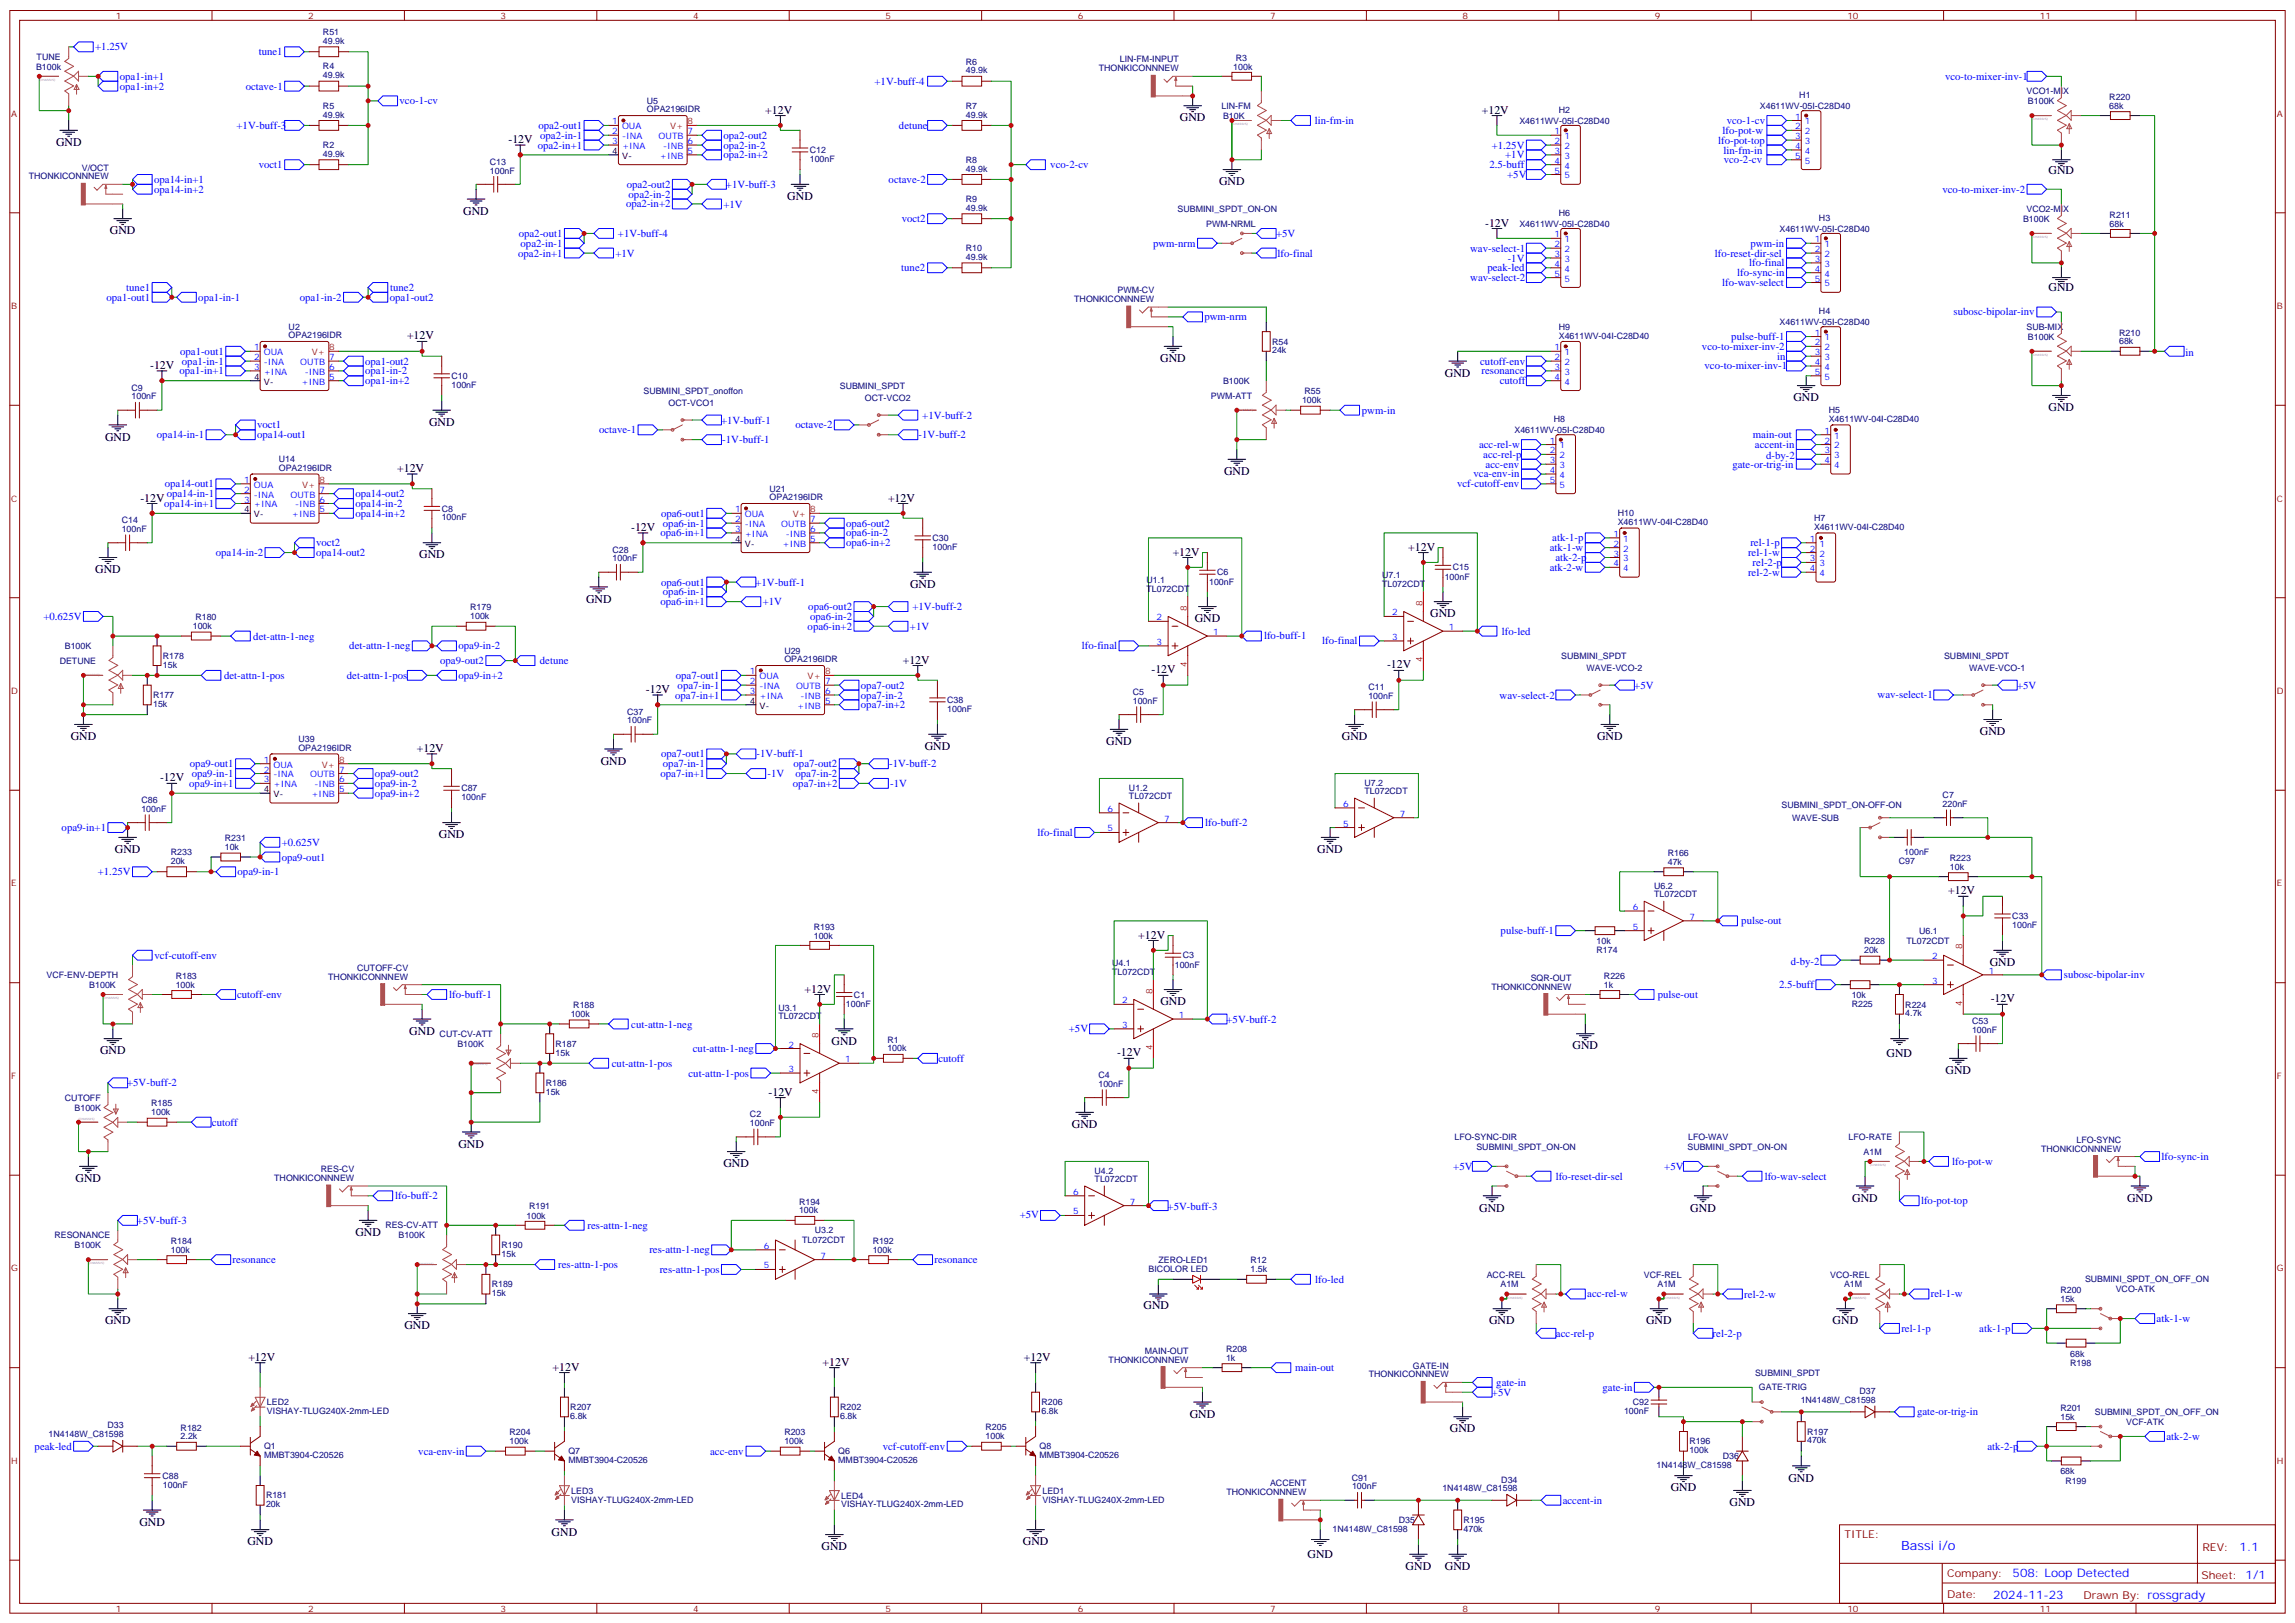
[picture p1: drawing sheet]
<svg xmlns="http://www.w3.org/2000/svg" width="825mm" height="583mm" viewBox="0 0 825 583" stroke-linecap="round" stroke-linejoin="round" font-family="sans-serif">
<defs><g id="words">
<text font-size="4.6" fill="#00f" x="683.2" y="556.8">Bassi i/o</text>
<g font-size="4.2">
<text x="275" y="40.8">+12V</text>
<text x="532.6" y="40.8">+12V</text>
<text x="424" y="43.6">GND</text>
<text x="20.1" y="52.5">GND</text>
<text x="182.7" y="51.4">-12V</text>
<text x="736.3" y="62.4">GND</text>
<text x="283" y="71.9">GND</text>
<text x="438.1" y="66.6">GND</text>
<text x="166.5" y="77.2">GND</text>
<text x="533.8" y="81.4">-12V</text>
<text x="39.5" y="84.2">GND</text>
<text x="736.3" y="104.7">GND</text>
<text x="146.3" y="122">+12V</text>
<text x="417" y="130.1">GND</text>
<text x="54" y="132.5">-12V</text>
<text x="519.3" y="135.4">GND</text>
<text x="644.5" y="144.2">GND</text>
<text x="736.2" y="147.7">GND</text>
<text x="154.2" y="153">GND</text>
<text x="37.7" y="158.3">GND</text>
<text x="142.7" y="169.6">+12V</text>
<text x="439.9" y="170.6">GND</text>
<text x="50.4" y="180.2">-12V</text>
<text x="319.1" y="180.2">+12V</text>
<text x="226.8" y="190.7">-12V</text>
<text x="506.1" y="197.8">+12V</text>
<text x="150.7" y="200.6">GND</text>
<text x="421.4" y="199.6">+12V</text>
<text x="34.2" y="205.9">GND</text>
<text x="327.1" y="211.2">GND</text>
<text x="210.6" y="216.5">GND</text>
<text x="514" y="221.8">GND</text>
<text x="429.4" y="223.6">GND</text>
<text x="324.4" y="238.4">+12V</text>
<text x="413.8" y="241.9">-12V</text>
<text x="498.5" y="240.1">-12V</text>
<text x="232.1" y="249">-12V</text>
<text x="25.4" y="265.9">GND</text>
<text x="332.3" y="269.4">GND</text>
<text x="397.6" y="267.7">GND</text>
<text x="482.2" y="265.9">GND</text>
<text x="574" y="265.9">GND</text>
<text x="711.6" y="264.1">GND</text>
<text x="149.8" y="270.1">+12V</text>
<text x="215.9" y="274.7">GND</text>
<text x="57.5" y="280.7">-12V</text>
<text x="157.7" y="301.2">GND</text>
<text x="41.3" y="306.5">GND</text>
<text x="473.4" y="306.5">GND</text>
<text x="700.1" y="321.3">+12V</text>
<text x="409.1" y="337.1">+12V</text>
<text x="715.1" y="347">GND</text>
<text x="289.2" y="356.6">+12V</text>
<text x="417" y="361.1">GND</text>
<text x="715.4" y="360.1">-12V</text>
<text x="147.1" y="371.7">GND</text>
<text x="298.8" y="375.2">GND</text>
<text x="565.1" y="377">GND</text>
<text x="36" y="378.8">GND</text>
<text x="401.5" y="379.5">-12V</text>
<text x="678" y="379.9">GND</text>
<text x="699.2" y="385.8">GND</text>
<text x="276.2" y="393.6">-12V</text>
<text x="385.2" y="405.2">GND</text>
<text x="164.7" y="412.3">GND</text>
<text x="260" y="419.3">GND</text>
<text x="27.2" y="424.6">GND</text>
<text x="665.7" y="431.7">GND</text>
<text x="764.5" y="431.7">GND</text>
<text x="531.6" y="435.2">GND</text>
<text x="607.5" y="435.2">GND</text>
<text x="127.7" y="444">GND</text>
<text x="411" y="470.1">GND</text>
<text x="37.7" y="475.8">GND</text>
<text x="145.3" y="477.6">GND</text>
<text x="535.2" y="475.8">GND</text>
<text x="591.6" y="475.8">GND</text>
<text x="658.6" y="475.8">GND</text>
<text x="89.3" y="488.8">+12V</text>
<text x="295.6" y="490.6">+12V</text>
<text x="367.9" y="488.8">+12V</text>
<text x="198.6" y="492.4">+12V</text>
<text x="427.6" y="509.3">GND</text>
<text x="521.1" y="514.6">GND</text>
<text x="642.8" y="532.2">GND</text>
<text x="600.4" y="535.8">GND</text>
<text x="621.6" y="541.1">GND</text>
<text x="50.1" y="548.1">GND</text>
<text x="198.3" y="551.6">GND</text>
<text x="88.9" y="555.2">GND</text>
<text x="295.3" y="556.9">GND</text>
<text x="367.6" y="555.2">GND</text>
<text x="469.9" y="559.8">GND</text>
<text x="505.2" y="564">GND</text>
<text x="519.3" y="564">GND</text>
</g>
<g font-size="4.2" fill="#00f">
<text x="804.9" y="557">1.1</text>
<text x="723.3" y="566.6">508: Loop Detected</text>
<text x="716.4" y="574.4">2024-11-23</text>
</g>
<g font-size="3.9" fill="#00f">
<text x="34.2" y="18.1">+1.25V</text>
<text x="93" y="19.9">tune1</text>
<text x="43" y="28.7">opa1-in+1</text>
<text x="699" y="28.6">vco-to-mixer-inv-1</text>
<text x="43" y="32.2">opa1-in+2</text>
<text x="88.3" y="32.2">octave-1</text>
<text x="314.3" y="30.4">+1V-buff-4</text>
<text x="143.6" y="37.5">vco-1-cv</text>
<text x="85" y="46.3">+1V-buff-3</text>
<text x="193.5" y="46.3">opa2-out1</text>
<text x="323.1" y="46.3">detune</text>
<text x="472.6" y="44.6">lin-fm-in</text>
<text x="620.6" y="44.5">vco-1-cv</text>
<text x="193.2" y="53.4">opa2-in+1</text>
<text x="194.1" y="49.9">opa2-in-1</text>
<text x="260" y="53.4">opa2-in-2</text>
<text x="260" y="49.8">opa2-out2</text>
<text x="536.1" y="53.4">+1.25V</text>
<text x="617.5" y="51.6">lfo-pot-top</text>
<text x="619.1" y="48.1">lfo-pot-w</text>
<text x="260" y="56.9">opa2-in+2</text>
<text x="541" y="56.9">+1V</text>
<text x="619.4" y="55.1">lin-fm-in</text>
<text x="619.5" y="58.7">vco-2-cv</text>
<text x="55.4" y="65.7">opa14-in+1</text>
<text x="93" y="60.4">voct1</text>
<text x="319.4" y="65.7">octave-2</text>
<text x="377.5" y="60.5">vco-2-cv</text>
<text x="535.3" y="60.4">2.5-buff</text>
<text x="541.7" y="63.9">+5V</text>
<text x="55.4" y="69.2">opa14-in+2</text>
<text x="225.2" y="67.5">opa2-out2</text>
<text x="225.9" y="71">opa2-in-2</text>
<text x="260.9" y="67.5">+1V-buff-3</text>
<text x="698.1" y="69.3">vco-to-mixer-inv-2</text>
<text x="225" y="74.5">opa2-in+2</text>
<text x="260" y="74.5">+1V</text>
<text x="324.1" y="79.7">voct2</text>
<text x="186.4" y="85.1">opa2-out1</text>
<text x="187.1" y="88.6">opa2-in-1</text>
<text x="222.1" y="85.1">+1V-buff-4</text>
<text x="414.4" y="88.6">pwm-nrm</text>
<text x="458.6" y="85.1">+5V</text>
<text x="629.1" y="88.6">pwm-in</text>
<text x="186.2" y="92.2">opa2-in+1</text>
<text x="221.2" y="92.2">+1V</text>
<text x="459.1" y="92.2">lfo-final</text>
<text x="528.4" y="90.4">wav-select-1</text>
<text x="541.8" y="93.9">-1V</text>
<text x="616.3" y="92.2">lfo-reset-dir-sel</text>
<text x="628.7" y="95.7">lfo-final</text>
<text x="323.9" y="97.4">tune2</text>
<text x="528.4" y="101">wav-select-2</text>
<text x="534.6" y="97.5">peak-led</text>
<text x="624.4" y="99.2">lfo-sync-in</text>
<text x="45.4" y="104.5">tune1</text>
<text x="140.2" y="104.5">tune2</text>
<text x="618.9" y="102.8">lfo-wav-select</text>
<text x="38.3" y="108">opa1-out1</text>
<text x="71.3" y="108">opa1-in-1</text>
<text x="107.7" y="108">opa1-in-2</text>
<text x="140.1" y="108">opa1-out2</text>
<text x="702.1" y="113.3">subosc-bipolar-inv</text>
<text x="432.9" y="115.1">pwm-nrm</text>
<text x="611.7" y="125.7">vco-to-mixer-inv-2</text>
<text x="622.2" y="122.2">pulse-buff-1</text>
<text x="64.7" y="127.4">opa1-out1</text>
<text x="65.4" y="131">opa1-in-1</text>
<text x="131.2" y="131">opa1-out2</text>
<text x="532" y="131">cutoff-env</text>
<text x="638.7" y="129.2">in</text>
<text x="785.5" y="128">in</text>
<text x="64.5" y="134.5">opa1-in+1</text>
<text x="131.2" y="134.5">opa1-in-2</text>
<text x="532.4" y="134.5">resonance</text>
<text x="612.6" y="132.7">vco-to-mixer-inv-1</text>
<text x="131.2" y="138">opa1-in+2</text>
<text x="539" y="138">cutoff</text>
<text x="489.4" y="148.6">pwm-in</text>
<text x="92.4" y="153.9">voct1</text>
<text x="215.3" y="155.7">octave-1</text>
<text x="259.1" y="152.2">+1V-buff-1</text>
<text x="285.8" y="153.9">octave-2</text>
<text x="331.4" y="150.4">+1V-buff-2</text>
<text x="56.4" y="157.4">opa14-in-1</text>
<text x="92.4" y="157.4">opa14-out1</text>
<text x="259.6" y="159.2">-1V-buff-1</text>
<text x="330.1" y="157.4">-1V-buff-2</text>
<text x="531.5" y="160.9">acc-rel-w</text>
<text x="630" y="157.4">main-out</text>
<text x="630.7" y="161">accent-in</text>
<text x="533.1" y="164.5">acc-rel-p</text>
<text x="533.9" y="168">acc-env</text>
<text x="622.6" y="168">gate-or-trig-in</text>
<text x="634.7" y="165">d-by-2</text>
<text x="529.6" y="171.5">vca-env-in</text>
<text x="59.2" y="175.1">opa14-out1</text>
<text x="59.9" y="178.6">opa14-in-1</text>
<text x="127.7" y="178.6">opa14-out2</text>
<text x="523.6" y="175">vcf-cutoff-env</text>
<text x="59" y="182.1">opa14-in+1</text>
<text x="127.7" y="185.6">opa14-in+2</text>
<text x="127.7" y="182.1">opa14-in-2</text>
<text x="237.6" y="185.7">opa6-out1</text>
<text x="238.2" y="189.2">opa6-in-1</text>
<text x="304.1" y="189.2">opa6-out2</text>
<text x="113.6" y="196.1">voct2</text>
<text x="237.3" y="192.7">opa6-in+1</text>
<text x="304.1" y="192.7">opa6-in-2</text>
<text x="304.1" y="196.3">opa6-in+2</text>
<text x="557" y="198">atk-1-w</text>
<text x="557.9" y="194.5">atk-1-p</text>
<text x="629.1" y="196.2">rel-1-p</text>
<text x="77.5" y="199.8">opa14-in-2</text>
<text x="113.6" y="199.8">opa14-out2</text>
<text x="559" y="201.5">atk-2-p</text>
<text x="628.2" y="199.8">rel-1-w</text>
<text x="629.9" y="203.3">rel-2-p</text>
<text x="557" y="205.1">atk-2-w</text>
<text x="628.2" y="206.8">rel-2-w</text>
<text x="237.6" y="210.4">opa6-out1</text>
<text x="238.2" y="213.9">opa6-in-1</text>
<text x="271.5" y="210.4">+1V-buff-1</text>
<text x="237.3" y="217.4">opa6-in+1</text>
<text x="274.1" y="217.4">+1V</text>
<text x="290.5" y="219.2">opa6-out2</text>
<text x="327.9" y="219.2">+1V-buff-2</text>
<text x="15.6" y="222.7">+0.625V</text>
<text x="290.3" y="226.2">opa6-in+2</text>
<text x="291.2" y="222.7">opa6-in-2</text>
<text x="327" y="226.2">+1V</text>
<text x="91" y="229.7">det-attn-1-neg</text>
<text x="125.5" y="233.3">det-attn-1-neg</text>
<text x="164.7" y="233.3">opa9-in-2</text>
<text x="388.8" y="233.3">lfo-final</text>
<text x="454.3" y="229.7">lfo-buff-1</text>
<text x="475.2" y="231.5">lfo-final</text>
<text x="539.7" y="228">lfo-led</text>
<text x="158.2" y="238.6">opa9-out2</text>
<text x="194" y="238.6">detune</text>
<text x="80.5" y="243.9">det-attn-1-pos</text>
<text x="124.6" y="243.9">det-attn-1-pos</text>
<text x="164.7" y="243.9">opa9-in+2</text>
<text x="242.9" y="243.9">opa7-out1</text>
<text x="242.6" y="250.9">opa7-in+1</text>
<text x="243.5" y="247.4">opa7-in-1</text>
<text x="309.4" y="247.4">opa7-out2</text>
<text x="309.4" y="250.9">opa7-in-2</text>
<text x="539" y="250.9">wav-select-2</text>
<text x="587.4" y="247.4">+5V</text>
<text x="674.8" y="250.9">wav-select-1</text>
<text x="724.9" y="247.4">+5V</text>
<text x="309.4" y="254.5">opa7-in+2</text>
<text x="68.2" y="275.6">opa9-out1</text>
<text x="237.6" y="272.1">opa7-out1</text>
<text x="238.2" y="275.6">opa7-in-1</text>
<text x="271.9" y="272.1">-1V-buff-1</text>
<text x="285.2" y="275.6">opa7-out2</text>
<text x="319.6" y="275.6">-1V-buff-2</text>
<text x="68.9" y="279.2">opa9-in-1</text>
<text x="134.8" y="279.2">opa9-out2</text>
<text x="237.3" y="279.2">opa7-in+1</text>
<text x="275.9" y="279.2">-1V</text>
<text x="285.9" y="279.2">opa7-in-2</text>
<text x="68" y="282.7">opa9-in+1</text>
<text x="134.8" y="282.7">opa9-in-2</text>
<text x="134.8" y="286.2">opa9-in+2</text>
<text x="285" y="282.7">opa7-in+2</text>
<text x="320" y="282.7">-1V</text>
<text x="22.2" y="298.6">opa9-in+1</text>
<text x="433.1" y="296.8">lfo-buff-2</text>
<text x="101.2" y="303.9">+0.625V</text>
<text x="372.9" y="300.3">lfo-final</text>
<text x="101.2" y="309.1">opa9-out1</text>
<text x="35.2" y="314.4">+1.25V</text>
<text x="85.4" y="314.4">opa9-in-1</text>
<text x="539.3" y="335.6">pulse-buff-1</text>
<text x="625.8" y="332.1">pulse-out</text>
<text x="55.5" y="344.4">vcf-cutoff-env</text>
<text x="643.6" y="346.7">d-by-2</text>
<text x="741.7" y="351.5">subosc-bipolar-inv</text>
<text x="85.2" y="358.5">cutoff-env</text>
<text x="161.5" y="358.5">lfo-buff-1</text>
<text x="595.8" y="358.5">pulse-out</text>
<text x="639.4" y="355">2.5-buff</text>
<text x="226.9" y="369.1">cut-attn-1-neg</text>
<text x="384.1" y="370.7">+5V</text>
<text x="440.8" y="367.7">+5V-buff-2</text>
<text x="249" y="377.9">cut-attn-1-neg</text>
<text x="219.9" y="383.2">cut-attn-1-pos</text>
<text x="337.2" y="381.4">cutoff</text>
<text x="247.4" y="386.7">cut-attn-1-pos</text>
<text x="45.7" y="390.3">+5V-buff-2</text>
<text x="76.2" y="404.4">cutoff</text>
<text x="701.6" y="418.5">lfo-pot-w</text>
<text x="776.8" y="416.7">lfo-sync-in</text>
<text x="522.3" y="420.2">+5V</text>
<text x="559.1" y="423.8">lfo-reset-dir-sel</text>
<text x="598.1" y="420.2">+5V</text>
<text x="634.2" y="423.8">lfo-wav-select</text>
<text x="142.1" y="430.8">lfo-buff-2</text>
<text x="366.5" y="437.7">+5V</text>
<text x="419.6" y="434.7">+5V-buff-3</text>
<text x="690.4" y="432.6">lfo-pot-top</text>
<text x="49.2" y="439.6">+5V-buff-3</text>
<text x="211.1" y="441.5">res-attn-1-neg</text>
<text x="83.6" y="453.8">resonance</text>
<text x="200.6" y="455.6">res-attn-1-pos</text>
<text x="233.4" y="450.3">res-attn-1-neg</text>
<text x="335.8" y="453.8">resonance</text>
<text x="237.1" y="457.3">res-attn-1-pos</text>
<text x="472.7" y="460.8">lfo-led</text>
<text x="570.4" y="466.1">acc-rel-w</text>
<text x="626.9" y="466.1">rel-2-w</text>
<text x="693.9" y="466.1">rel-1-w</text>
<text x="683.3" y="478.4">rel-1-p</text>
<text x="711.3" y="478.4">atk-1-p</text>
<text x="775.1" y="474.9">atk-1-w</text>
<text x="559.2" y="480.2">acc-rel-p</text>
<text x="615.5" y="480.2">rel-2-p</text>
<text x="465.5" y="492.5">main-out</text>
<text x="537.8" y="497.9">gate-in</text>
<text x="536.2" y="501.4">+5V</text>
<text x="575.9" y="499.6">gate-in</text>
<text x="689" y="508.4">gate-or-trig-in</text>
<text x="12.4" y="520.8">peak-led</text>
<text x="317.3" y="520.8">vcf-cutoff-env</text>
<text x="714.2" y="520.8">atk-2-p</text>
<text x="778.6" y="517.3">atk-2-w</text>
<text x="150.3" y="522.5">vca-env-in</text>
<text x="255.2" y="522.5">acc-env</text>
<text x="561.6" y="540.2">accent-in</text>
</g>
<g font-size="3.9" fill="#800">
<text x="662.9" y="552.3">TITLE:</text>
<text x="791.5" y="557">REV:</text>
<text x="699.8" y="566.5">Company:</text>
<text x="791.1" y="567.2">Sheet: 1/1</text>
<text x="699.8" y="574.2">Date:</text>
<text x="748.8" y="574.3">Drawn By: rossgrady</text>
</g>
<g font-size="3.2" fill="#800">
<text x="41.6" y="6.8">1</text>
<text x="110.8" y="6.8">2</text>
<text x="179.9" y="6.8">3</text>
<text x="249.1" y="6.8">4</text>
<text x="318.2" y="6.8">5</text>
<text x="387.3" y="6.8">6</text>
<text x="456.5" y="6.8">7</text>
<text x="525.6" y="6.8">8</text>
<text x="594.8" y="6.8">9</text>
<text x="663.9" y="6.8">10</text>
<text x="733.1" y="6.8">11</text>
<text x="4.1" y="41.9">A</text>
<text x="818.3" y="41.9">A</text>
<text x="4.1" y="111">B</text>
<text x="818.3" y="111">B</text>
<text x="4.1" y="180.2">C</text>
<text x="818.3" y="180.2">C</text>
<text x="4.1" y="249.3">D</text>
<text x="818.3" y="249.3">D</text>
<text x="4.1" y="318.5">E</text>
<text x="818.3" y="318.5">E</text>
<text x="4.1" y="387.6">F</text>
<text x="818.3" y="387.6">F</text>
<text x="4.1" y="456.7">G</text>
<text x="818.3" y="456.7">G</text>
<text x="4.1" y="525.9">H</text>
<text x="818.3" y="525.9">H</text>
<text x="41.6" y="579">1</text>
<text x="110.8" y="579">2</text>
<text x="179.9" y="579">3</text>
<text x="249.1" y="579">4</text>
<text x="318.2" y="579">5</text>
<text x="387.3" y="579">6</text>
<text x="456.5" y="579">7</text>
<text x="525.6" y="579">8</text>
<text x="594.8" y="579">9</text>
<text x="663.9" y="579">10</text>
<text x="733.1" y="579">11</text>
</g>
<g font-size="3.2" fill="#000080">
<text x="116.1" y="15.8">49.9k</text>
<text x="116.1" y="12.6">R51</text>
<text x="13.2" y="21.5">TUNE</text>
<text x="347.1" y="23.2">R6</text>
<text x="402.5" y="22.4">LIN-FM-INPUT</text>
<text x="444.2" y="21.7">R3</text>
<text x="13" y="25">B100k</text>
<text x="116.1" y="28.1">49.9k</text>
<text x="116.1" y="24.9">R4</text>
<text x="347.1" y="26.4">49.9k</text>
<text x="394.9" y="25.6">THONKICONNNEW</text>
<text x="443.2" y="25">100k</text>
<text x="646.7" y="35.4">H1</text>
<text x="728.3" y="33.8">VCO1-MIX</text>
<text x="758.1" y="35.9">R220</text>
<text x="116.1" y="39.1">R5</text>
<text x="232.5" y="40.4">OPA2196IDR</text>
<text x="232.5" y="37.3">U5</text>
<text x="347.1" y="39.1">R7</text>
<text x="439" y="39.1">LIN-FM</text>
<text x="560.2" y="40.7">H2</text>
<text x="632.5" y="39.1">X4611WV-05I-C28D40</text>
<text x="728.8" y="37.3">B100K</text>
<text x="758.1" y="39.1">68k</text>
<text x="116.1" y="42.2">49.9k</text>
<text x="347.1" y="42.2">49.9k</text>
<text x="439.6" y="42.7">B10K</text>
<text x="546.1" y="44.4">X4611WV-05I-C28D40</text>
<text x="116.1" y="53.2">R2</text>
<text x="116.1" y="56.3">49.9k</text>
<text x="176" y="59.2">C13</text>
<text x="291" y="58.2">100nF</text>
<text x="291" y="55">C12</text>
<text x="347.1" y="58.5">R8</text>
<text x="10.4" y="64.5">THONKICONNNEW</text>
<text x="29.4" y="61.2">V/OCT</text>
<text x="176" y="62.3">100nF</text>
<text x="347.1" y="61.6">49.9k</text>
<text x="347.1" y="75.7">49.9k</text>
<text x="347.1" y="72.6">R9</text>
<text x="423.2" y="76.2">SUBMINI_SPDT_ON-ON</text>
<text x="560.2" y="77.7">H6</text>
<text x="728.3" y="76.2">VCO2-MIX</text>
<text x="433.5" y="81.5">PWM-NRML</text>
<text x="546.1" y="81.4">X4611WV-05I-C28D40</text>
<text x="639.5" y="83.2">X4611WV-05I-C28D40</text>
<text x="653.7" y="79.5">H3</text>
<text x="727.1" y="79.7">B100K</text>
<text x="758.2" y="81.4">68k</text>
<text x="758.2" y="78.2">R211</text>
<text x="347.1" y="93.4">49.9k</text>
<text x="347.1" y="90.2">R10</text>
<text x="401.6" y="105.3">PWM-CV</text>
<text x="386.1" y="108.5">THONKICONNNEW</text>
<text x="653.7" y="113">H4</text>
<text x="103.7" y="118.5">U2</text>
<text x="560.2" y="118.5">H9</text>
<text x="639.5" y="116.7">X4611WV-05I-C28D40</text>
<text x="728.3" y="118.5">SUB-MIX</text>
<text x="103.7" y="121.5">OPA2196IDR</text>
<text x="457.2" y="123.8">R54</text>
<text x="560.2" y="121.6">X4611WV-04I-C28D40</text>
<text x="728.8" y="122">B100K</text>
<text x="761.6" y="123.7">68k</text>
<text x="761.6" y="120.5">R210</text>
<text x="457.2" y="127">24k</text>
<text x="162.3" y="136.1">C10</text>
<text x="439.6" y="137.9">B100K</text>
<text x="47.3" y="143.5">100nF</text>
<text x="47.3" y="140.3">C9</text>
<text x="162.3" y="139.3">100nF</text>
<text x="231.3" y="141.4">SUBMINI_SPDT_onoffon</text>
<text x="301.8" y="139.7">SUBMINI_SPDT</text>
<text x="435.2" y="143.2">PWM-ATT</text>
<text x="468.9" y="141.7">R55</text>
<text x="240.3" y="145.8">OCT-VCO1</text>
<text x="310.9" y="144">OCT-VCO2</text>
<text x="467.9" y="144.9">100k</text>
<text x="657.2" y="148.5">H5</text>
<text x="544.3" y="155.5">X4611WV-05I-C28D40</text>
<text x="558.5" y="151.8">H8</text>
<text x="657.2" y="151.6">X4611WV-04I-C28D40</text>
<text x="100.2" y="166.1">U14</text>
<text x="100.2" y="169.2">OPA2196IDR</text>
<text x="276.6" y="179.8">OPA2196IDR</text>
<text x="276.6" y="176.7">U21</text>
<text x="158.7" y="183.8">C8</text>
<text x="581.4" y="185.5">H10</text>
<text x="43.8" y="191.1">100nF</text>
<text x="43.8" y="187.9">C14</text>
<text x="158.7" y="186.9">100nF</text>
<text x="581.4" y="188.6">X4611WV-04I-C28D40</text>
<text x="651.9" y="190.4">X4611WV-04I-C28D40</text>
<text x="651.9" y="187.3">H7</text>
<text x="335.1" y="197.5">100nF</text>
<text x="335.1" y="194.3">C30</text>
<text x="220.1" y="201.7">100nF</text>
<text x="220.1" y="198.5">C28</text>
<text x="412" y="209.6">U1.1</text>
<text x="437.4" y="206.7">C6</text>
<text x="496.7" y="207.8">U7.1</text>
<text x="519.2" y="208.5">100nF</text>
<text x="522.1" y="204.9">C15</text>
<text x="412" y="212.6">TL072CDT</text>
<text x="434.5" y="210.2">100nF</text>
<text x="496.7" y="210.9">TL072CDT</text>
<text x="169" y="219.3">R179</text>
<text x="69.3" y="226.1">100k</text>
<text x="70.2" y="222.8">R180</text>
<text x="169" y="222.5">100k</text>
<text x="23.3" y="233.2">B100K</text>
<text x="21.5" y="238.5">DETUNE</text>
<text x="58.6" y="239.9">15k</text>
<text x="58.6" y="236.7">R178</text>
<text x="281.9" y="238">OPA2196IDR</text>
<text x="281.9" y="234.9">U29</text>
<text x="561.1" y="236.7">SUBMINI_SPDT</text>
<text x="698.7" y="236.7">SUBMINI_SPDT</text>
<text x="570.2" y="241">WAVE-VCO-2</text>
<text x="707.7" y="241">WAVE-VCO-1</text>
<text x="55" y="250.8">R177</text>
<text x="407.1" y="249.7">C5</text>
<text x="491.8" y="251.1">100nF</text>
<text x="491.8" y="247.9">C11</text>
<text x="55" y="254">15k</text>
<text x="225.4" y="256.7">C37</text>
<text x="340.4" y="255.7">100nF</text>
<text x="340.4" y="252.6">C38</text>
<text x="407.1" y="252.8">100nF</text>
<text x="225.4" y="259.9">100nF</text>
<text x="107.3" y="269.7">OPA2196IDR</text>
<text x="107.3" y="266.7">U39</text>
<text x="165.8" y="287.5">100nF</text>
<text x="165.8" y="284.3">C87</text>
<text x="405.7" y="287.1">TL072CDT</text>
<text x="405.7" y="284">U1.2</text>
<text x="490.4" y="285.3">TL072CDT</text>
<text x="490.4" y="282.2">U7.2</text>
<text x="698.2" y="286.7">C7</text>
<text x="50.8" y="291.6">100nF</text>
<text x="50.8" y="288.5">C86</text>
<text x="640.3" y="290.2">SUBMINI_SPDT_ON-OFF-ON</text>
<text x="698.2" y="289.9">220nF</text>
<text x="644" y="294.9">WAVE-SUB</text>
<text x="80.8" y="305.4">10k</text>
<text x="80.8" y="302.2">R231</text>
<text x="61.4" y="310.3">20k</text>
<text x="61.4" y="307.1">R233</text>
<text x="599.4" y="310.7">47k</text>
<text x="599.4" y="307.5">R166</text>
<text x="682.4" y="310.4">C97</text>
<text x="684.4" y="307.2">100nF</text>
<text x="700.8" y="309.3">R223</text>
<text x="700.8" y="312.5">10k</text>
<text x="594.5" y="322.3">TL072CDT</text>
<text x="594.5" y="319.3">U6.2</text>
<text x="292.5" y="333.9">R193</text>
<text x="689.7" y="335.5">U6.1</text>
<text x="723.2" y="333.3">100nF</text>
<text x="723.2" y="330.2">C33</text>
<text x="292.5" y="337.1">100k</text>
<text x="573.8" y="339.3">10k</text>
<text x="669.9" y="339.2">R228</text>
<text x="685.2" y="339">TL072CDT</text>
<text x="399.7" y="347.1">U4.1</text>
<text x="422.2" y="347.8">100nF</text>
<text x="425.1" y="344.3">C3</text>
<text x="573.8" y="342.4">R174</text>
<text x="669.9" y="342.4">20k</text>
<text x="16.7" y="351.3">VCF-ENV-DEPTH</text>
<text x="63.2" y="351.6">R183</text>
<text x="118" y="352">THONKICONNNEW</text>
<text x="128.4" y="348.8">CUTOFF-CV</text>
<text x="399.7" y="350.2">TL072CDT</text>
<text x="550.1" y="352.3">SQR-OUT</text>
<text x="576.5" y="351.6">R226</text>
<text x="32.1" y="354.8">B100K</text>
<text x="63.2" y="354.8">100k</text>
<text x="306.9" y="358.4">C1</text>
<text x="536" y="355.5">THONKICONNNEW</text>
<text x="576.5" y="354.8">1k</text>
<text x="665.5" y="358.7">10k</text>
<text x="205.1" y="365.4">100k</text>
<text x="206" y="362.2">R188</text>
<text x="279.8" y="363">U3.1</text>
<text x="304" y="361.9">100nF</text>
<text x="665.5" y="361.8">R225</text>
<text x="684.7" y="365.1">4.7k</text>
<text x="684.7" y="361.9">R224</text>
<text x="279.8" y="366.1">TL072CDT</text>
<text x="708.7" y="371">100nF</text>
<text x="708.7" y="367.8">C53</text>
<text x="158" y="372.5">CUT-CV-ATT</text>
<text x="164.4" y="376">B100K</text>
<text x="199.7" y="376">R187</text>
<text x="318.9" y="377.7">100k</text>
<text x="318.9" y="374.5">R1</text>
<text x="199.7" y="379.2">15k</text>
<text x="394.8" y="387.2">C4</text>
<text x="23.3" y="395.5">CUTOFF</text>
<text x="196.1" y="393.3">15k</text>
<text x="196.1" y="390.2">R186</text>
<text x="394.8" y="390.4">100nF</text>
<text x="26.8" y="399">B100K</text>
<text x="54.3" y="400.6">100k</text>
<text x="54.3" y="397.4">R185</text>
<text x="269.5" y="401.4">C2</text>
<text x="269.5" y="404.5">100nF</text>
<text x="522.7" y="409.6">LFO-SYNC-DIR</text>
<text x="530.6" y="413">SUBMINI_SPDT_ON-ON</text>
<text x="606.4" y="413">SUBMINI_SPDT_ON-ON</text>
<text x="606.7" y="409.6">LFO-WAV</text>
<text x="664.4" y="409.5">LFO-RATE</text>
<text x="733.6" y="413.7">THONKICONNNEW</text>
<text x="746.3" y="410.5">LFO-SYNC</text>
<text x="669.8" y="414.8">A1M</text>
<text x="98.6" y="424.3">THONKICONNNEW</text>
<text x="115.3" y="421.1">RES-CV</text>
<text x="393.4" y="424.6">TL072CDT</text>
<text x="393.4" y="421.6">U4.2</text>
<text x="189.2" y="437.7">100k</text>
<text x="190.2" y="434.5">R191</text>
<text x="287.2" y="435.9">100k</text>
<text x="287.2" y="432.7">R194</text>
<text x="138.5" y="441.3">RES-CV-ATT</text>
<text x="292.9" y="443.1">U3.2</text>
<text x="19.6" y="444.8">RESONANCE</text>
<text x="26.8" y="448.3">B100K</text>
<text x="61.4" y="446.8">R184</text>
<text x="143.2" y="444.9">B100K</text>
<text x="180.3" y="448.3">R190</text>
<text x="288.3" y="446.6">TL072CDT</text>
<text x="313.6" y="446.8">R192</text>
<text x="61.4" y="450">100k</text>
<text x="180.3" y="451.5">15k</text>
<text x="313.6" y="450">100k</text>
<text x="416.3" y="453.8">ZERO-LED1</text>
<text x="449.4" y="453.9">R12</text>
<text x="412.8" y="457.1">BICOLOR LED</text>
<text x="449.4" y="457.1">1.5k</text>
<text x="534.3" y="458.9">ACC-REL</text>
<text x="590.8" y="458.9">VCF-REL</text>
<text x="657.8" y="458.9">VCO-REL</text>
<text x="749.3" y="460.7">SUBMINI_SPDT_ON_OFF_ON</text>
<text x="176.7" y="465.7">15k</text>
<text x="176.7" y="462.4">R189</text>
<text x="539.2" y="462.5">A1M</text>
<text x="595.7" y="462.5">A1M</text>
<text x="662.7" y="462.5">A1M</text>
<text x="740.5" y="467.7">15k</text>
<text x="740.5" y="464.5">R200</text>
<text x="760.4" y="464.2">VCO-ATK</text>
<text x="440.6" y="485.7">R208</text>
<text x="398.4" y="489.5">THONKICONNNEW</text>
<text x="411.5" y="486.3">MAIN-OUT</text>
<text x="440.6" y="488.8">1k</text>
<text x="507.8" y="491.6">GATE-IN</text>
<text x="744" y="487.4">68k</text>
<text x="744" y="490.6">R198</text>
<text x="491.9" y="494.8">THONKICONNNEW</text>
<text x="630.8" y="494.2">SUBMINI_SPDT</text>
<text x="632.2" y="499.4">GATE-TRIG</text>
<text x="668.3" y="500.8">D37</text>
<text x="96" y="508">VISHAY-TLUG240X-2mm-LED</text>
<text x="96" y="504.9">LED2</text>
<text x="205" y="509.7">6.8k</text>
<text x="205" y="506.6">R207</text>
<text x="302" y="509.7">6.8k</text>
<text x="302" y="506.6">R202</text>
<text x="374.3" y="508">6.8k</text>
<text x="374.3" y="504.8">R206</text>
<text x="583.7" y="508">100nF</text>
<text x="586.8" y="504.8">C92</text>
<text x="647.1" y="504">1N4148W_C81598</text>
<text x="740.5" y="506.8">R201</text>
<text x="752.9" y="508.3">SUBMINI_SPDT_ON_OFF_ON</text>
<text x="38.6" y="513.2">D33</text>
<text x="64.9" y="513.9">R182</text>
<text x="183.1" y="515.6">R204</text>
<text x="281.9" y="515.6">R203</text>
<text x="354.2" y="513.8">R205</text>
<text x="649.5" y="515.4">R197</text>
<text x="740.5" y="510">15k</text>
<text x="764.2" y="511.9">VCF-ATK</text>
<text x="17.4" y="516.4">1N4148W_C81598</text>
<text x="64.9" y="517.1">2.2k</text>
<text x="94.9" y="520.6">Q1</text>
<text x="183.1" y="518.8">100k</text>
<text x="281.9" y="518.8">100k</text>
<text x="354.2" y="517.1">100k</text>
<text x="373.6" y="520.6">Q8</text>
<text x="607.1" y="518.9">R196</text>
<text x="649.5" y="518.5">470k</text>
<text x="94.9" y="523.8">MMBT3904-C20526</text>
<text x="204.3" y="525.6">MMBT3904-C20526</text>
<text x="204.3" y="522.4">Q7</text>
<text x="301.3" y="525.6">MMBT3904-C20526</text>
<text x="301.3" y="522.4">Q6</text>
<text x="373.6" y="523.8">MMBT3904-C20526</text>
<text x="595.4" y="527.4">1N4148W_C81598</text>
<text x="607.1" y="522.1">100k</text>
<text x="619.1" y="524.2">D36</text>
<text x="58.4" y="531.2">C88</text>
<text x="456.5" y="534">ACCENT</text>
<text x="485.8" y="531.9">C91</text>
<text x="539.6" y="532.6">D34</text>
<text x="740.5" y="529.5">68k</text>
<text x="742.3" y="532.9">R199</text>
<text x="58.5" y="534.5">100nF</text>
<text x="95.6" y="538.3">R181</text>
<text x="205.3" y="539.8">VISHAY-TLUG240X-2mm-LED</text>
<text x="205.3" y="536.6">LED3</text>
<text x="302.3" y="538.4">LED4</text>
<text x="374.6" y="539.8">VISHAY-TLUG240X-2mm-LED</text>
<text x="374.6" y="536.6">LED1</text>
<text x="440.8" y="537.2">THONKICONNNEW</text>
<text x="485.9" y="535.1">100nF</text>
<text x="518.4" y="535.8">1N4148W_C81598</text>
<text x="95.6" y="541.5">20k</text>
<text x="302.3" y="541.5">VISHAY-TLUG240X-2mm-LED</text>
<text x="478.9" y="550.3">1N4148W_C81598</text>
<text x="502.7" y="547.1">D35</text>
<text x="526" y="550.3">470k</text>
<text x="526" y="547.1">R195</text>
</g>
<g font-size="3.2" fill="#00f">
<text x="220.1" y="44.7">1</text>
<text x="223.6" y="46.5">OUA</text>
<text x="645.2" y="42.9">1</text>
<text x="645.2" y="46.5">2</text>
<text x="648.7" y="44.7">1</text>
<text x="220.1" y="48.2">2</text>
<text x="220.1" y="51.8">3</text>
<text x="223.6" y="50">-INA</text>
<text x="223.6" y="53.5">+INA</text>
<text x="236.7" y="50">OUTB</text>
<text x="238.3" y="53.5">-INB</text>
<text x="247.1" y="51.8">6</text>
<text x="247.1" y="48.2">7</text>
<text x="558.7" y="48.2">1</text>
<text x="558.7" y="51.8">2</text>
<text x="562.2" y="50">1</text>
<text x="562.2" y="53.5">2</text>
<text x="645.2" y="50">3</text>
<text x="645.2" y="53.5">4</text>
<text x="648.7" y="48.2">2</text>
<text x="648.7" y="51.8">3</text>
<text x="237.2" y="57">+INB</text>
<text x="247.1" y="55.3">5</text>
<text x="558.7" y="55.3">3</text>
<text x="558.7" y="58.8">4</text>
<text x="562.2" y="57">3</text>
<text x="645.2" y="57">5</text>
<text x="648.7" y="55.3">4</text>
<text x="648.7" y="58.8">5</text>
<text x="558.7" y="62.3">5</text>
<text x="562.2" y="60.6">4</text>
<text x="562.2" y="64.1">5</text>
<text x="558.7" y="85.3">1</text>
<text x="558.7" y="88.8">2</text>
<text x="562.2" y="87">1</text>
<text x="652.2" y="87">1</text>
<text x="655.7" y="88.8">1</text>
<text x="558.7" y="92.3">3</text>
<text x="558.7" y="95.8">4</text>
<text x="562.2" y="90.6">2</text>
<text x="562.2" y="94.1">3</text>
<text x="652.2" y="90.6">2</text>
<text x="652.2" y="94.1">3</text>
<text x="655.7" y="92.3">2</text>
<text x="655.7" y="95.8">3</text>
<text x="558.7" y="99.4">5</text>
<text x="562.2" y="97.6">4</text>
<text x="562.2" y="101.1">5</text>
<text x="652.2" y="97.6">4</text>
<text x="652.2" y="101.1">5</text>
<text x="655.7" y="99.4">4</text>
<text x="655.7" y="102.9">5</text>
<text x="91.3" y="125.8">1</text>
<text x="558.7" y="125.8">1</text>
<text x="652.2" y="120.5">1</text>
<text x="652.2" y="124.1">2</text>
<text x="655.7" y="122.3">1</text>
<text x="655.7" y="125.8">2</text>
<text x="91.3" y="129.4">2</text>
<text x="94.8" y="127.6">OUA</text>
<text x="94.8" y="131.1">-INA</text>
<text x="107.9" y="131.1">OUTB</text>
<text x="118.4" y="129.4">7</text>
<text x="558.7" y="129.4">2</text>
<text x="562.2" y="127.6">1</text>
<text x="562.2" y="131.1">2</text>
<text x="652.2" y="127.6">3</text>
<text x="652.2" y="131.1">4</text>
<text x="655.7" y="129.4">3</text>
<text x="91.3" y="132.9">3</text>
<text x="94.8" y="134.7">+INA</text>
<text x="109.6" y="134.7">-INB</text>
<text x="118.4" y="136.4">5</text>
<text x="118.4" y="132.9">6</text>
<text x="558.7" y="132.9">3</text>
<text x="558.7" y="136.4">4</text>
<text x="562.2" y="134.7">3</text>
<text x="652.2" y="134.7">5</text>
<text x="655.7" y="132.9">4</text>
<text x="655.7" y="136.4">5</text>
<text x="108.4" y="138.2">+INB</text>
<text x="562.2" y="138.2">4</text>
<text x="655.7" y="155.8">1</text>
<text x="557" y="159.3">1</text>
<text x="560.5" y="161.1">1</text>
<text x="655.7" y="159.3">2</text>
<text x="659.2" y="157.6">1</text>
<text x="659.2" y="161.1">2</text>
<text x="557" y="162.9">2</text>
<text x="557" y="166.4">3</text>
<text x="560.5" y="164.6">2</text>
<text x="655.7" y="162.9">3</text>
<text x="655.7" y="166.4">4</text>
<text x="659.2" y="164.6">3</text>
<text x="87.8" y="173.5">1</text>
<text x="557" y="169.9">4</text>
<text x="557" y="173.5">5</text>
<text x="560.5" y="168.2">3</text>
<text x="560.5" y="171.7">4</text>
<text x="659.2" y="168.2">4</text>
<text x="87.8" y="177">2</text>
<text x="91.3" y="175.2">OUA</text>
<text x="91.3" y="178.8">-INA</text>
<text x="104.4" y="178.8">OUTB</text>
<text x="114.8" y="177">7</text>
<text x="560.5" y="175.2">5</text>
<text x="87.8" y="180.5">3</text>
<text x="91.3" y="182.3">+INA</text>
<text x="104.9" y="185.8">+INB</text>
<text x="106" y="182.3">-INB</text>
<text x="114.8" y="184">5</text>
<text x="114.8" y="180.5">6</text>
<text x="264.2" y="184">1</text>
<text x="267.7" y="185.8">OUA</text>
<text x="264.2" y="187.6">2</text>
<text x="264.2" y="191.1">3</text>
<text x="267.7" y="189.3">-INA</text>
<text x="280.8" y="189.3">OUTB</text>
<text x="291.2" y="191.1">6</text>
<text x="291.2" y="187.6">7</text>
<text x="267.7" y="192.9">+INA</text>
<text x="281.3" y="196.4">+INB</text>
<text x="282.4" y="192.9">-INB</text>
<text x="291.2" y="194.6">5</text>
<text x="579.9" y="192.9">1</text>
<text x="579.9" y="196.4">2</text>
<text x="583.4" y="194.6">1</text>
<text x="650.4" y="194.6">1</text>
<text x="653.9" y="196.4">1</text>
<text x="579.9" y="199.9">3</text>
<text x="579.9" y="203.4">4</text>
<text x="583.4" y="198.2">2</text>
<text x="583.4" y="201.7">3</text>
<text x="650.4" y="198.2">2</text>
<text x="650.4" y="201.7">3</text>
<text x="653.9" y="199.9">2</text>
<text x="653.9" y="203.4">3</text>
<text x="583.4" y="205.2">4</text>
<text x="650.4" y="205.2">4</text>
<text x="653.9" y="207">4</text>
<text x="500.3" y="221.1">2</text>
<text x="415.7" y="222.8">2</text>
<text x="520.7" y="226.4">1</text>
<text x="415.7" y="231.7">3</text>
<text x="436" y="228.1">1</text>
<text x="500.3" y="229.9">3</text>
<text x="269.4" y="242.3">1</text>
<text x="269.4" y="245.8">2</text>
<text x="272.9" y="244">OUA</text>
<text x="296.5" y="245.8">7</text>
<text x="269.4" y="249.3">3</text>
<text x="272.9" y="247.5">-INA</text>
<text x="272.9" y="251.1">+INA</text>
<text x="286.1" y="247.5">OUTB</text>
<text x="287.7" y="251.1">-INB</text>
<text x="296.5" y="249.3">6</text>
<text x="286.5" y="254.6">+INB</text>
<text x="296.5" y="252.8">5</text>
<text x="94.8" y="274">1</text>
<text x="98.3" y="275.8">OUA</text>
<text x="94.8" y="277.5">2</text>
<text x="94.8" y="281.1">3</text>
<text x="98.3" y="279.3">-INA</text>
<text x="111.5" y="279.3">OUTB</text>
<text x="121.9" y="281.1">6</text>
<text x="121.9" y="277.5">7</text>
<text x="98.3" y="282.8">+INA</text>
<text x="111.9" y="286.3">+INB</text>
<text x="113.1" y="282.8">-INB</text>
<text x="121.9" y="284.6">5</text>
<text x="398" y="291.6">6</text>
<text x="482.7" y="289.9">6</text>
<text x="503.1" y="293.4">7</text>
<text x="398" y="298.7">5</text>
<text x="418.4" y="295.2">7</text>
<text x="482.7" y="296.9">5</text>
<text x="586.8" y="326.9">6</text>
<text x="586.8" y="334">5</text>
<text x="607.1" y="330.4">7</text>
<text x="694.4" y="344.6">2</text>
<text x="694.4" y="353.4">3</text>
<text x="714.7" y="349.8">1</text>
<text x="403.3" y="360.4">2</text>
<text x="423.7" y="365.7">1</text>
<text x="403.3" y="369.3">3</text>
<text x="283.4" y="376.3">2</text>
<text x="303.7" y="381.6">1</text>
<text x="283.4" y="385.1">3</text>
<text x="385.7" y="429.2">6</text>
<text x="385.7" y="436.3">5</text>
<text x="406" y="432.8">7</text>
<text x="274.6" y="448.6">6</text>
<text x="274.6" y="455.7">5</text>
<text x="294.9" y="452.2">7</text>
</g>
<g font-size="3.2" fill="#f00">
<text x="240.9" y="46.5">V+</text>
<text x="247.1" y="44.7">8</text>
<text x="118.4" y="125.8">8</text>
<text x="112.1" y="127.6">V+</text>
<text x="114.8" y="173.5">8</text>
<text x="108.6" y="175.2">V+</text>
<text x="285" y="185.8">V+</text>
<text x="291.2" y="184">8</text>
<text x="426.5" y="219.3" transform="rotate(-90 426.5 219.3)">8</text>
<text x="511.2" y="217.6" transform="rotate(-90 511.2 217.6)">8</text>
<text x="426.5" y="239.7" transform="rotate(-90 426.5 239.7)">4</text>
<text x="511.2" y="237.9" transform="rotate(-90 511.2 237.9)">4</text>
<text x="290.3" y="244">V+</text>
<text x="296.5" y="242.3">8</text>
<text x="115.6" y="275.8">V+</text>
<text x="121.9" y="274">8</text>
<text x="705.2" y="341" transform="rotate(-90 705.2 341)">8</text>
<text x="414.2" y="356.9" transform="rotate(-90 414.2 356.9)">8</text>
<text x="705.2" y="361.4" transform="rotate(-90 705.2 361.4)">4</text>
<text x="294.2" y="372.8" transform="rotate(-90 294.2 372.8)">8</text>
<text x="414.2" y="377.3" transform="rotate(-90 414.2 377.3)">4</text>
<text x="294.2" y="393.1" transform="rotate(-90 294.2 393.1)">4</text>
</g>
<g font-size="3.2">
<text x="220.1" y="55.3">4</text>
<text x="223.6" y="57">V-</text>
<text x="91.3" y="136.4">4</text>
<text x="94.8" y="138.2">V-</text>
<text x="87.8" y="184">4</text>
<text x="91.3" y="185.8">V-</text>
<text x="264.2" y="194.6">4</text>
<text x="267.7" y="196.4">V-</text>
<text x="269.4" y="252.8">4</text>
<text x="272.9" y="254.6">V-</text>
<text x="94.8" y="284.6">4</text>
<text x="98.3" y="286.3">V-</text>
</g>
<g font-size="1.1" fill="#838383">
<text x="14.1" y="29.1">(CHASSIS)</text>
<text x="442.7" y="45">(CHASSIS)</text>
<text x="730.2" y="43.2">(CHASSIS)</text>
<text x="730.2" y="85.6">(CHASSIS)</text>
<text x="730.2" y="127.9">(CHASSIS)</text>
<text x="444.6" y="147.5">(CHASSIS)</text>
<text x="30.1" y="242.8">(CHASSIS)</text>
<text x="37" y="359">(CHASSIS)</text>
<text x="169.5" y="382.6">(CHASSIS)</text>
<text x="28.2" y="402.2">(CHASSIS)</text>
<text x="672" y="418.9">(CHASSIS)</text>
<text x="31.7" y="454.2">(CHASSIS)</text>
<text x="150.1" y="454.4">(CHASSIS)</text>
<text x="541.5" y="466.6">(CHASSIS)</text>
<text x="598" y="466.6">(CHASSIS)</text>
<text x="665" y="466.6">(CHASSIS)</text>
</g>
</g></defs>
<g fill="none" stroke="#870000" stroke-width=".36">
<path d="M3.5 3.8h817.8v575.7h-817.8zM7.1 7.3h810.6v568.7h-810.6zM76.2 3.8v3.5M111.1 18.6h3.6M121.7 18.6h3.5M145.3 3.8v3.5M214.5 3.8v3.5M283.6 3.8v3.5M352.8 3.8v3.5M421.9 3.8v3.5M491.1 3.8v3.5M560.2 3.8v3.5"/>
<path d="M629.4 3.8v3.5M698.5 3.8v3.5M767.6 3.8v3.5M111.1 30.9h3.6M121.7 30.9h3.5M342.2 29.2h3.5M352.8 29.2h3.5M439.2 27.4h3.5M449.8 27.4h3.5M647.6 40l.5-.2h5.6l.6 .4 .1 20-.5 .7h-5.8l-.7-.4-.1-20zM111.1 59.2h3.6M111.1 45h3.6"/>
<path d="M121.7 59.2h3.5M121.7 45h3.5M218.7 48.6h3.5M218.7 52.1h3.5M218.7 45h3.5M222.5 41.7l.5-.2h23.2l.5 .2 .2 .5v16.5l-.7 .5-23.5-.1-.5-.6v-16.3zM246.9 48.6h3.6M246.9 52.1h3.6M246.9 55.6h3.6M287.5 46.8v3.5M287.5 57.4v3.5M342.2 45h3.5"/>
<path d="M352.8 45h3.5M557.4 48.6h3.5M557.4 52.1h3.5M557.4 55.6h3.5M557.4 59.2h3.5M561.2 45.3l.4-.3h5.7l.6 .5 .1 20-.5 .7h-5.9l-.6-.4-.1-20zM643.8 43.3h3.5M643.8 46.8h3.5M643.8 50.3h3.5M643.8 53.9h3.5M643.8 57.4h3.5M758.5 40.1h7v2.8h-7z"/>
<path d="M3.5 76.4h3.6M171.1 66.2h3.5M181.7 66.2h3.5M342.2 64.5h3.5M342.2 78.6h3.5M352.8 64.5h3.5M352.8 78.6h3.5M557.4 62.7h3.5M817.7 76.4h3.6M342.2 96.2h3.5M352.8 96.2h3.5M557.4 85.6h3.5"/>
<path d="M557.4 89.1h3.5M557.4 92.7h3.5M557.4 96.2h3.5M557.4 99.7h3.5M561.2 82.3l.4-.2h5.7l.6 .4 .1 20.1-.5 .6-5.9 .1-.6-.5-.1-20zM650.9 87.4h3.5M650.9 90.9h3.5M650.9 94.4h3.5M650.9 98h3.5M654.6 84.1l.5-.2h5.7l.6 .4 .1 20-.5 .7h-5.9l-.6-.4-.1-20zM758.5 82.4h7v2.9h-7zM453.7 119.1h2.8v7.1h-2.8z"/>
<path d="M650.9 101.5h3.5M654.6 117.6l.5-.2h5.7l.6 .4 .1 20-.5 .7h-5.9l-.6-.4-.1-20zM90 126.2h3.5M90 129.7h3.5M90 133.2h3.5M93.7 122.9l.5-.2h23.3l.5 .2 .2 .5-.1 16.5-.6 .4-23.6-.1-.4-.6v-16.2zM118.2 129.7h3.5M118.2 133.2h3.5M118.2 136.8h3.5M158.7 128v3.5M158.7 138.5v3.6M557.4 126.2h3.5"/>
<path d="M557.4 129.7h3.5M557.4 133.2h3.5M557.4 136.8h3.5M561.2 122.9l.4-.2h5.7l.6 .4 .1 16.5-.5 .6-5.9 .1-.6-.5-.1-16.4zM650.9 120.9h3.5M650.9 124.4h3.5M650.9 128h3.5M650.9 131.5h3.5M650.9 135h3.5M762 124.8h7.1v2.8h-7.1zM3.5 145.6h3.6M42.3 147.4h3.6"/>
<path d="M52.9 147.4h3.5M463.9 147.4h3.5M474.5 147.4h3.5M555.6 159.7h3.6M559.4 156.4l.5-.2h5.6l.7 .4v20l-.5 .7h-5.8l-.7-.4v-20zM654.4 159.7h3.5M654.4 156.2h3.5M658.2 152.9l.4-.3h5.7l.6 .5 .1 16.5-.5 .6-5.9 .1-.6-.5-.1-16.4zM817.7 145.6h3.6M86.4 173.8h3.6M86.4 177.3h3.6M90.2 170.5l.5-.2h23.2l.5 .2 .3 .5-.1 16.5-.7 .4h-23.5l-.4-.7v-16.2z"/>
<path d="M114.7 177.3h3.5M155.2 175.6v3.5M555.6 163.2h3.6M555.6 166.8h3.6M555.6 170.3h3.6M555.6 173.8h3.6M654.4 163.2h3.5M654.4 166.8h3.5M38.8 195h3.5M49.4 195h3.5M86.4 180.9h3.6M114.7 184.4h3.5"/>
<path d="M114.7 180.9h3.5M155.2 186.2v3.5M262.8 184.4h3.5M262.8 187.9h3.5M262.8 191.5h3.5M266.6 181.1l.5-.2h23.2l.5 .2 .2 .5v16.5l-.7 .4-23.5-.1-.5-.6v-16.2zM291 187.9h3.6M291 191.5h3.6M291 195h3.6M331.6 186.2v3.5M331.6 196.7v3.6M433.9 198.5v3.5"/>
<path d="M518.6 196.7v3.6M578.6 193.2h3.5M578.6 196.7h3.5M582.3 189.9l.5-.2h5.6l.7 .4v16.5l-.4 .7h-5.9l-.7-.4v-16.5zM649.1 195h3.5M649.1 198.5h3.5M652.9 191.7l.4-.2h5.7l.6 .4 .1 16.5-.5 .6-5.9 .1-.6-.5-.1-16.4zM3.5 214.7h3.6M215.2 205.6h3.5M225.8 205.6h3.5M433.9 209.1v3.5M504.5 219.7l14.1 7-14.1 7.1z"/>
<path d="M511.5 219.7v3.5M518.6 207.3v3.6M578.6 200.3h3.5M578.6 203.8h3.5M649.1 205.6h3.5M649.1 202h3.5M817.7 214.7h3.6M55 232h2.9v7.1h-2.9zM65.3 228.5h3.5M75.8 228.5h3.6M164 225h3.6M174.6 225h3.6"/>
<path d="M271.9 239.3l.4-.2h23.3l.5 .2 .2 .5v16.5l-.7 .4h-23.5l-.5-.7v-16.2zM412.7 232h7.1M412.7 223.2h7.1M419.8 221.4l14.1 7.1-14.1 7zM421.2 225h2.1M421.2 232h2.1M422.3 231v2.1M426.9 221.4v3.6M426.9 232v3.5M433.9 228.5h7.1M497.4 230.3h7.1M497.4 221.4h7.1"/>
<path d="M505.9 223.2h2.1M505.9 230.3h2.1M506.9 229.2v2.1M511.5 230.3v3.5M518.6 226.7h7M51.5 246.1h2.8v7.1h-2.8zM268.1 242.6h3.5M268.1 246.1h3.5M268.1 249.7h3.5M296.3 246.1h3.6M296.3 249.7h3.6M296.3 253.2h3.6"/>
<path d="M336.9 244.4v3.5M336.9 255v3.5M402.2 256.7h3.5M412.7 256.7h3.6M486.8 255h3.6M497.4 255h3.5M93.5 274.4h3.5M93.5 277.9h3.5M97.2 271l.5-.2h23.3l.5 .2 .2 .5-.1 16.5-.6 .5-23.6-.1-.4-.6v-16.3zM121.7 277.9h3.5M162.3 276.1v3.5M220.5 263.8h3.5"/>
<path d="M231.1 263.8h3.5M3.5 283.9h3.6M45.9 295.5h3.5M56.4 295.5h3.6M93.5 281.4h3.5M121.7 281.4h3.5M121.7 284.9h3.5M162.3 286.7v3.5M395.1 292h7.1M395.1 299h7.1M402.2 288.5l14.1 7-14.1 7.1zM403.6 292h2.1"/>
<path d="M403.6 299h2.1M404.6 298v2.1M409.2 288.5v3.5M409.2 299v3.6M416.3 295.5h7M479.8 290.2h7M479.8 297.3h7M486.8 286.7l14.1 7.1-14.1 7zM488.2 290.2h2.2M488.2 297.3h2.2M489.3 296.2v2.1M493.9 286.7v3.5"/>
<path d="M493.9 297.3v3.5M500.9 293.8h7.1M685.4 298v5.6M686.9 298v5.6M698.5 293.8h1.1M699.6 290.9v5.7M701 290.9v5.7M701 293.8h1M817.7 283.9h3.6M56.4 313.2h3.6M67 313.2h3.6M79.4 306.5h7v2.8h-7z"/>
<path d="M598 311.7h7v2.9h-7zM684.4 300.8h1M686.9 300.8h1M700.3 313.5h7v2.8h-7zM287.5 339.6h3.5M298.1 339.6h3.5M421.6 336.1v3.5M573.3 332.9h7v2.8h-7zM583.8 327.3h7.1M583.8 334.3h7.1M590.9 323.7l14.1 7.1-14.1 7.1zM592.3 327.3h2.1"/>
<path d="M592.3 334.3h2.1M593.4 333.3v2.1M598 323.7v3.6M598 334.3v3.6M605 330.8h7.1M719.7 322v3.5M719.7 332.6v3.5M3.5 353h3.6M58.2 357.3h3.5M68.8 357.3h3.5M303.4 350.2v3.5M407.5 359l14.1 7.1-14.1 7z"/>
<path d="M414.5 359v3.5M421.6 346.7v3.5M575 355.8h7.1v2.9h-7.1zM665 352.3h7v2.8h-7zM668.5 343.5h7.1v2.8h-7.1zM681.2 357.3h2.8v7h-2.8zM691.4 353.7h7.1M691.4 344.9h7.1M698.5 343.1l14.1 7.1-14.1 7.1zM699.9 346.7h2.1M699.9 353.7h2.1M701 352.7v2.1"/>
<path d="M705.6 343.1v3.6M705.6 353.7v3.6M712.6 350.2h7.1M817.7 353h3.6M196.1 371.4h2.9v7h-2.9zM201.1 367.8h3.5M211.7 367.8h3.5M280.5 376.7h7M287.5 374.9l14.1 7.1-14.1 7zM288.9 378.4h2.1M294.6 374.9v3.5M303.4 360.8v3.5"/>
<path d="M400.4 369.6h7.1M400.4 360.8h7.1M408.9 362.5h2.1M408.9 369.6h2.1M409.9 368.5v2.2M414.5 369.6v3.5M421.6 366.1h7M703.8 374.9h3.5M714.4 374.9h3.5M192.6 385.5h2.8v7h-2.8zM280.5 385.5h7M288.9 385.5h2.1"/>
<path d="M290 384.4v2.1M294.6 385.5v3.5M301.6 382h7.1M314 380.2h3.5M324.6 380.2h3.5M389.8 394.3h3.5M400.4 394.3h3.5M49.4 403.1h3.5M60 403.1h3.5M264.6 408.4h3.5M275.2 408.4h3.5M3.5 422.2h3.6"/>
<path d="M282.2 438.4h3.6M292.8 438.4h3.5M382.8 429.6h7M382.8 436.6h7M389.8 426l14.1 7.1-14.1 7.1zM391.2 429.6h2.1M391.2 436.6h2.1M392.3 435.6v2.1M396.9 426v3.6M396.9 436.6v3.6M403.9 433.1h7.1M817.7 422.2h3.6"/>
<path d="M56.4 452.5h3.6M67 452.5h3.6M173.2 457.8h2.8v7.1h-2.8zM176.7 443.7h2.9v7h-2.9zM185.2 440.2h3.5M195.8 440.2h3.5M271.6 449h7.1M271.6 456h7.1M278.7 445.5l14.1 7-14.1 7.1zM280.1 449h2.1M280.1 456h2.1M281.2 455v2.1"/>
<path d="M285.8 445.5v3.5M285.8 456v3.6M292.8 452.5h7.1M308.7 452.5h3.5M319.3 452.5h3.5M448 458.2h7.1v2.8h-7.1zM739.1 468.7h7v2.9h-7zM3.5 491.3h3.6M439.2 489.9h7.1v2.8h-7.1zM742.6 481.1h7.1v2.8h-7.1zM817.7 491.3h3.6M35.3 519.5h5.3"/>
<path d="M40.6 517.4l3.5 2.1-3.5 2.2zM44.1 517.4v4.3M44.1 519.5h5.3M63.5 518.1h7.1v2.8h-7.1zM86.4 519.5h3.6M90 516.4v6.3M93.5 512.5v3.5l-3.5 2.5M199.3 518.1v6.4M201.4 501.9h2.9v7.1h-2.9zM202.8 514.2v3.6l-3.5 2.4M296.3 518.1v6.4M298.4 501.9h2.9v7.1h-2.9z"/>
<path d="M299.9 514.2v3.6l-3.6 2.4M349.2 519.5h3.6M359.8 519.5h3.6M365.1 519.5h3.6M368.7 516.4v6.3M370.8 500.1h2.8v7.1h-2.8zM372.2 512.5v3.5l-3.5 2.5M593.4 504.4h5.6M593.4 503h5.6M596.2 501.9v1.1M596.2 504.4v1M605 510.7v3.5"/>
<path d="M626.2 516v5.3M645.9 510.7h2.9v7.1h-2.9zM665 507.2h5.3M670.3 505.1l3.5 2.1-3.5 2.1zM673.8 505.1v4.2M673.8 507.2h5.3M739.1 511.1h7v2.8h-7zM54.7 523.1v3.5M54.7 533.6v3.6M90 520.6l3.5 2.5v3.5M92.1 533.6h2.8v7.1h-2.8zM178.2 521.3h3.5"/>
<path d="M188.7 521.3h3.6M195.8 521.3h3.5M199.3 522.4l3.5 2.4v3.6M276.9 521.3h3.6M287.5 521.3h3.5M292.8 521.3h3.5M296.3 522.4l3.6 2.4v3.6M368.7 520.6l3.5 2.5v3.5M486.8 538.9h1.1M487.9 536.1v5.7M489.3 536.1v5.7M489.3 538.9h1.1"/>
<path d="M509.8 538.9v5.3M536.2 538.9h5.3M541.5 536.8l3.5 2.1-3.5 2.2zM545 538.9h5.3M545 536.8v4.3M605 521.3v3.5M624.1 521.3h4.2M626.2 521.3l2.1 3.5h-4.2zM626.2 524.8v5.3M740.8 523.4h7.1v2.8h-7.1zM507.6 544.2h4.3M509.8 544.2l2.1 3.6h-4.3z"/>
<path d="M509.8 547.8v5.2M522.5 542.5h2.8v7h-2.8zM661.1 547.8h156.6v28.2h-156.6zM789.7 547.8v20.9M3.5 560.5h3.6M76.2 576v3.5M145.3 576v3.5M214.5 576v3.5M283.6 576v3.5M352.8 576v3.5M421.9 576v3.5M491.1 576v3.5"/>
<path d="M560.2 576v3.5M629.4 576v3.5M661.1 561.6h156.5M698 568.7h119.6M698 561.6v14.1M698.5 576v3.5M767.6 576v3.5M817.7 560.5h3.6"/>
</g>
<g fill="none" stroke="#a64a4a" stroke-width=".36">
<path d="M24.7 16.8v4.2l-1.4 1.1 3.2 1.7-3.2 1.8 3.2 1.8M14.1 27.4h7M24.7 34.5v3.5M26.5 27.4l-3.2 1.7 3.2 1.8-3.2 1.7 1.4 1.1v.7M27.5 30.4v3.5M27.5 30.4l.9 1.7h-1.8zM28.2 25.6v3.5l-1.7-1.7zM28.3 27.4h3.4M415.2 34.5h9.8M422.6 27.8v3.1h2.4M422.6 27.8l.3 1h-.7zM425 27.4h-3.5l-2.1 2.1-1.1-1"/>
<path d="M425.2 27.4h3.4M425.2 30.9h3.4M425.2 34.5h3.4M453.3 32.7v4.2l-1.4 1 3.2 1.8-3.2 1.8 3.2 1.7M740.8 30.9v4.2l-1.4 1.1 3.2 1.7-3.2 1.8 3.2 1.8M744.4 39.7v3.5l-1.8-1.7zM442.7 43.3h7M453.3 50.4v3.5M455.1 43.2l-3.2 1.8 3.2 1.8-3.2 1.7 1.4 1.1v.7M456.1 46.2v3.6M456.1 46.2l.9 1.8h-1.7zM456.8 41.5v3.5l-1.7-1.8z"/>
<path d="M456.9 43.3h3.5M730.2 41.5h7M740.8 48.6v3.5M742.6 41.5l-3.2 1.7 3.2 1.8-3.2 1.8 1.4 1v.7M743.7 44.5v3.5M743.7 44.5l.8 1.7h-1.7zM744.4 41.5h3.5M30.6 73.3h9.9M38 66.6v3.1h2.5M38 66.6l.4 1h-.7zM40.5 66.2h-3.5l-2.1 2.1-1.1-1M40.6 66.2h3.5"/>
<path d="M40.6 69.7h3.5M40.6 73.3h3.5M740.8 73.3v4.1l-1.4 1.1 3.2 1.8-3.2 1.7 3.2 1.8M439.2 87.4h3.5M443.3 87.4a.5 .5 0 0 0-.7-.5 .5 .5 0 0 0-.2 .8 .5 .5 0 0 0 .9-.1M446.3 90.9h3.5M446.3 83.9h3.5M446.3 85.6l-3.5 1.8M446.8 83.9a.5 .5 0 0 0-.7-.5 .5 .5 0 0 0-.1 .8 .5 .5 0 0 0 .8-.2M446.8 90.9a.5 .5 0 0 0-.7-.5 .5 .5 0 0 0-.1 .9 .5 .5 0 0 0 .8-.2M730.2 83.9h7M740.8 91v3.4"/>
<path d="M742.6 83.8l-3.2 1.8 3.2 1.7-3.2 1.8 1.4 1v.8M742.6 83.8l1.8-1.8v3.6zM743.7 86.8v3.5M743.7 86.8l.8 1.8h-1.7zM744.4 83.9h3.5M406.3 117.4h9.9M413.8 110.7v3.1h2.4M413.8 110.7l.3 1h-.7zM416.2 110.3h-3.5l-2.1 2.1-1.1-1M416.3 110.3h3.5M416.3 113.8h3.5M416.3 117.4h3.5"/>
<path d="M740.8 115.6v4.2l-1.4 1 3.2 1.8-3.2 1.8 3.2 1.7M455.1 136.8v4.1l-1.4 1.1 3.1 1.8-3.1 1.7 3.1 1.8M730.2 126.2h7M740.8 133.3v3.5M742.6 126.1l-3.2 1.8 3.2 1.8-3.2 1.7 1.4 1.1v.7M742.6 126.1l1.8-1.7v3.5zM743.7 129.1v3.6M743.7 129.1l.8 1.8h-1.7zM744.4 126.2h3.5M238.1 154.4h3.5M242.2 154.4a.5 .5 0 0 0-.7-.5 .5 .5 0 0 0-.1 .9 .5 .5 0 0 0 .8-.2M245.2 157.9h3.5"/>
<path d="M245.2 150.9h3.5M245.2 152.6l-3.5 1.8M245.7 150.9a.5 .5 0 0 0-.7-.5 .5 .5 0 0 0-.1 .8 .5 .5 0 0 0 .8-.1M245.7 157.9a.5 .5 0 0 0-.7-.4 .5 .5 0 0 0-.1 .8 .5 .5 0 0 0 .8-.2M308.7 152.6h3.5M312.8 152.6a.5 .5 0 0 0-.7-.4 .5 .5 0 0 0-.2 .8 .5 .5 0 0 0 .8-.2M315.8 156.2h3.5M315.8 149.1h3.5M315.8 150.9l-3.5 1.7M316.3 149.1a.5 .5 0 0 0-.7-.4 .5 .5 0 0 0-.2 .8 .5 .5 0 0 0 .9-.2M316.3 156.2a.5 .5 0 0 0-.7-.5 .5 .5 0 0 0-.2 .8 .5 .5 0 0 0 .9-.2M444.5 147.4h6.9"/>
<path d="M455.1 154.5v3.4M456.8 147.3l-3.1 1.8 3.1 1.7-3.1 1.8 1.4 1v.8M457.9 150.3v3.5M457.9 150.3l.9 1.8h-1.8zM458.6 145.5v3.6l-1.8-1.8zM458.7 147.4h3.4M40.6 232v4.2l-1.4 1.1 3.1 1.7-3.1 1.8 3.1 1.7M30 242.6h6.9M40.6 249.7v3.5M42.3 242.5l-3.1 1.8 3.1 1.8-3.1 1.7 1.4 1.1v.7M43.4 245.5v3.6M43.4 245.5l.9 1.8h-1.8z"/>
<path d="M44.1 240.8v3.5l-1.8-1.8zM44.2 242.6h3.4M568 249.7h3.4M572.1 249.7a.5 .5 0 0 0-.7-.5 .5 .5 0 0 0-.2 .8 .5 .5 0 0 0 .8-.2M575.1 253.2h3.5M575.1 246.1h3.5M575.1 247.9l-3.5 1.8M575.6 246.1a.5 .5 0 0 0-.7-.4 .5 .5 0 0 0-.2 .8 .5 .5 0 0 0 .8-.2M575.6 253.2a.5 .5 0 0 0-.7-.5 .5 .5 0 0 0-.2 .8 .5 .5 0 0 0 .8-.1M705.6 249.7h3.4M709.6 249.7a.5 .5 0 0 0-.7-.5 .5 .5 0 0 0-.1 .8 .5 .5 0 0 0 .8-.2M712.7 253.2h3.4"/>
<path d="M712.7 246.1h3.4M712.7 247.9l-3.6 1.8M713.2 246.1a.5 .5 0 0 0-.7-.4 .5 .5 0 0 0-.2 .8 .5 .5 0 0 0 .8-.2M713.2 253.2a.5 .5 0 0 0-.7-.5 .5 .5 0 0 0-.2 .8 .5 .5 0 0 0 .8-.1M668.5 297.3h3.5M672.6 297.3a.5 .5 0 0 0-.7-.5 .5 .5 0 0 0-.1 .8 .5 .5 0 0 0 .8-.1M675.6 293.8h3.5M675.6 295.5l-3.5 1.8M676.1 293.8a.5 .5 0 0 0-.7-.5 .5 .5 0 0 0-.1 .8 .5 .5 0 0 0 .8-.2M675.6 300.8h3.5M676.1 300.8a.5 .5 0 0 0-.7-.4 .5 .5 0 0 0-.1 .8 .5 .5 0 0 0 .8-.2M37 357.3h7"/>
<path d="M47.6 346.7v4.2l-1.4 1 3.2 1.8-3.2 1.7 3.2 1.8M49.4 357.2l-3.2 1.8 3.2 1.7-3.2 1.8 1.4 1.1v.7M49.4 357.2l1.8-1.8v3.6zM51.2 357.3h3.5M145.6 354.1v3.2h2.5M145.6 354.1l.4 1h-.7zM148.1 353.7h-3.5l-2.1 2.1-1.1-1M148.2 357.3h3.5M148.2 353.7h3.5M563.7 357.6v3.2h2.5M563.7 357.6l.3 1.1h-.7zM566.2 357.3h-3.6l-2.1 2.1-1.1-1.1"/>
<path d="M566.3 357.3h3.4M47.6 364.4v3.4M50.4 360.2v3.5M50.4 360.2l.9 1.8h-1.7zM138.2 360.8h9.9M148.2 360.8h3.5M179.9 371.4v3.4M179.9 375v.7l-1.4 1 3.2 1.8-3.2 1.7 3.2 1.8M181.9 377.2h1.7l-.9 1.8zM182.7 375.5v3.5M556.3 364.3h9.9M566.3 360.8h3.4"/>
<path d="M566.3 364.3h3.4M38.8 392.5v3.5M38.8 396.1v.7l-1.4 1.1 3.2 1.7-3.2 1.8 3.2 1.8M40.7 398.4h1.8l-.9 1.8zM41.6 396.6v3.6M169.3 382h7M181.7 382l-3.2 1.8 3.2 1.7-3.2 1.8 1.4 1.1v4.1M183.4 380.2v3.6l-1.7-1.8zM183.5 382h3.5M28.2 403.1h7M40.6 403.2l-3.2 1.7 3.2 1.8-3.2 1.8 1.4 1v4.2M42.3 401.4v3.5l-1.7-1.7z"/>
<path d="M42.4 403.1h3.5M538 419h3.5M541 419a.5 .5 0 0 1 .6-.5 .5 .5 0 0 1 .2 .8 .5 .5 0 0 1-.8-.1M613.8 419h3.5M616.8 419a.5 .5 0 0 1 .7-.5 .5 .5 0 0 1 .2 .8 .5 .5 0 0 1-.9-.1M672 417.2h7M682.6 406.6v4.2l-1.4 1.1 3.2 1.7-3.2 1.8 3.2 1.8M684.4 417.2l-3.2 1.7 3.2 1.8-3.2 1.8 1.4 1v.7M686.2 415.4v3.5l-1.8-1.7zM686.2 417.2h3.5M761.2 415.8v3.2h2.5M761.2 415.8l.4 1.1h-.7z"/>
<path d="M763.7 415.5h-3.5l-2.1 2.1-1.1-1.1M763.8 415.5h3.5M763.8 419h3.5M118.8 433.1h9.9M126.2 426.4v3.2h2.5M126.2 426.4l.4 1.1h-.7zM128.7 426h-3.5l-2.1 2.2-1.1-1.1M128.8 426h3.5M128.8 429.6h3.5M128.8 433.1h3.5M538 426h3.5M541 426a.5 .5 0 0 1 .6-.4 .5 .5 0 0 1 .2 .8 .5 .5 0 0 1-.8-.2"/>
<path d="M541.5 420.8l3.5 1.7M544.5 422.5a.5 .5 0 0 1 .7-.4 .5 .5 0 0 1 .1 .8 .5 .5 0 0 1-.8-.2M545.1 422.5h3.5M613.8 426h3.5M616.8 426a.5 .5 0 0 1 .7-.4 .5 .5 0 0 1 .2 .8 .5 .5 0 0 1-.9-.2M617.3 420.8l3.5 1.7M620.3 422.5a.5 .5 0 0 1 .7-.4 .5 .5 0 0 1 .2 .8 .5 .5 0 0 1-.8-.2M620.9 422.5h3.5M682.6 424.3v3.5M685.4 420.2v3.5M685.4 420.2l.9 1.7h-1.7zM753.8 422.5h9.9"/>
<path d="M763.8 422.5h3.5M31.7 452.5h7M42.3 441.9v4.2l-1.4 1.1 3.2 1.7-3.2 1.8 3.2 1.8M42.3 459.6v3.5M44.1 452.5l-3.2 1.7 3.2 1.8-3.2 1.7 1.4 1.1v.7M45.2 455.5v3.5M45.2 455.5l.8 1.7h-1.7zM45.9 450.7v3.5l-1.8-1.7zM45.9 452.5h3.5M149.9 454.3h7M160.5 443.7v4.2l-1.4 1 3.2 1.8-3.2 1.8 3.2 1.7M162.3 454.2l-3.2 1.8 3.2 1.7-3.2 1.8 1.4 1.1v.7"/>
<path d="M163.3 457.2v3.5M163.3 457.2l.9 1.8h-1.7zM164 452.5v3.5l-1.7-1.8zM164.1 454.3h3.5M552.1 454.3v4.1l-1.4 1.1 3.2 1.8-3.2 1.7 3.2 1.8M608.5 454.3v4.1l-1.4 1.1 3.2 1.8-3.2 1.7 3.2 1.8M675.6 454.3v4.1l-1.4 1.1 3.1 1.8-3.1 1.7 3.1 1.8M160.5 461.4v3.5M541.5 464.9h7M552.1 472v3.4M553.9 464.8l-3.2 1.8 3.2 1.7-3.2 1.8 1.4 1v.8M554.9 467.8l.9 1.8h-1.8z"/>
<path d="M554.9 467.8v3.5M555.6 463v3.6l-1.7-1.8zM555.7 464.9h3.5M598 464.9h6.9M608.5 472v3.4M610.3 464.8l-3.2 1.8 3.2 1.7-3.2 1.8 1.4 1v.8M611.4 467.8v3.5M611.4 467.8l.8 1.8h-1.7zM612.1 463v3.6l-1.8-1.8zM612.1 464.9h3.5M665 464.9h6.9M675.6 472v3.4"/>
<path d="M677.3 464.8l-3.1 1.8 3.1 1.7-3.1 1.8 1.4 1v.8M678.4 467.8l.9 1.8h-1.8zM678.4 467.8v3.5M679.1 463v3.6l-1.8-1.8zM679.2 464.9h3.4M751.4 477.2h3.5M751.4 470.1h3.5M754.4 470.1a.5 .5 0 0 1 .7-.4 .5 .5 0 0 1 .1 .8 .5 .5 0 0 1-.8-.2M754.4 477.2a.5 .5 0 0 1 .7-.5 .5 .5 0 0 1 .1 .9 .5 .5 0 0 1-.8-.2M754.9 471.9l3.5 1.8M757.9 473.7a.5 .5 0 0 1 .7-.5 .5 .5 0 0 1 .2 .8 .5 .5 0 0 1-.8-.2M758.5 473.7h3.5"/>
<path d="M93.5 498.4v3.4M418.7 498.4h9.9M426.1 491.7v3.1h2.5M426.1 491.7l.4 1h-.8zM428.6 491.3h-3.6l-2.1 2.1-1-1M428.7 491.3h3.5M428.7 494.8h3.5M428.7 498.4h3.5M519.6 497v3.1h2.5M519.6 497l.3 1h-.7zM522.1 496.6h-3.6l-2.1 2.1-1-1M522.2 496.6h3.4"/>
<path d="M91.7 502h3.5l-1.7 3.5zM91.7 505.5h3.5M92.1 503.4l-2 1.9M92.3 505l-2 1.9M93.5 502v7M512.2 503.7h9.9M522.2 503.7h3.4M522.2 500.1h3.4M629.7 510.7h3.5M629.7 503.7h3.5M632.7 503.7a.5 .5 0 0 1 .7-.5 .5 .5 0 0 1 .1 .8 .5 .5 0 0 1-.8-.2M632.7 510.7a.5 .5 0 0 1 .7-.4 .5 .5 0 0 1 .1 .8 .5 .5 0 0 1-.8-.2"/>
<path d="M633.2 505.4l3.5 1.8M636.2 507.2a.5 .5 0 0 1 .7-.5 .5 .5 0 0 1 .2 .8 .5 .5 0 0 1-.9-.1M636.8 507.2h3.5M751.4 519.5h3.5M751.4 512.5h3.5M754.4 512.5a.5 .5 0 0 1 .7-.5 .5 .5 0 0 1 .1 .8 .5 .5 0 0 1-.8-.1M754.4 519.5a.5 .5 0 0 1 .7-.4 .5 .5 0 0 1 .1 .8 .5 .5 0 0 1-.8-.2M754.9 514.2l3.5 1.8M757.9 516a.5 .5 0 0 1 .7-.5 .5 .5 0 0 1 .2 .9 .5 .5 0 0 1-.8-.2M758.5 516h3.5M201.1 537.2h3.5M201.1 533.7h3.5l-1.8 3.5z"/>
<path d="M201.4 535.1l-1.9 2M201.6 536.7l-1.9 1.9M202.8 530.1v3.5M202.8 533.7v7M298.1 535.5h3.5l-1.7 3.5zM298.1 539h3.5M298.4 536.9l-1.9 1.9M298.6 538.5l-1.9 1.9M299.9 531.9v3.5M299.9 535.5v7M370.4 533.7h3.5l-1.7 3.5zM370.4 537.2h3.5"/>
<path d="M370.8 535.1l-2 2M370.9 536.7l-1.9 1.9M372.2 530.1v3.5M372.2 533.7v7M468.4 539.3v3.2h2.5M468.4 539.3l.4 1h-.7zM470.9 538.9h-3.5l-2.1 2.2-1.1-1.1M471 538.9h3.5M461 546h9.9M471 542.5h3.5M471 546h3.5"/>
</g>
<g fill="#a64a4a" stroke="#a64a4a" stroke-width=".36">
<path d="M554.9 356.9h1.4v7.8h-1.4z"/>
<path d="M459.6 538.6h1.4v7.7h-1.4z"/>
<path d="M136.8 353.4h1.4v7.7h-1.4z"/>
<path d="M417.3 491h1.4v7.7h-1.4z"/>
<path d="M117.4 425.7h1.4v7.8h-1.4z"/>
<path d="M510.8 496.3h1.4v7.7h-1.4z"/>
<path d="M404.9 110h1.4v7.7h-1.4z"/>
<path d="M752.4 415.1h1.4v7.8h-1.4z"/>
<path d="M413.8 27.1h1.4v7.7h-1.4z"/>
<path d="M369.4 535.8l.7 .7-1.3 .6z"/>
<path d="M369.5 537.4l.7 .7-1.2 .5z"/>
<path d="M200 535.8l.7 .7-1.2 .6z"/>
<path d="M200.2 537.4l.7 .7-1.2 .5z"/>
<path d="M297 537.6l.7 .7-1.2 .5z"/>
<path d="M297.2 539.2l.7 .7-1.2 .5z"/>
<path d="M90.7 504.1l.7 .7-1.3 .5z"/>
<path d="M90.8 505.7l.7 .7-1.2 .5z"/>
<path d="M29.2 65.9h1.4v7.7h-1.4z"/>
</g>
<g fill="none" stroke="#000" stroke-width=".36">
<path d="M425.4 38h6.4M426.5 38.7h4.2M427.6 39.4h2.1M428.6 34.5v3.5M21.5 46.8h6.4M22.6 47.5h4.2M23.6 48.2h2.2M24.3 48.9h.7M24.7 43.3v3.5M185.2 52.1h3.5M187 52.1v3.5M218.7 55.6h3.5"/>
<path d="M278.7 41.5h3.5M280.5 41.5v3.5M428.3 40.1h.7M442.7 57.4v3.5M536.2 41.5h3.6M538 41.5v3.5M737.7 57.4h6.3M738.7 58.1h4.2M739.8 58.8h2.1M740.5 59.5h.7M740.8 53.9v3.5M754.9 41.5h3.6"/>
<path d="M765.5 41.5h3.6M40.9 78.6h6.4M42 79.3h4.2M43 80h2.2M44.1 75v3.6M167.9 71.5h6.4M169 72.2h4.2M170 72.9h2.2M170.7 73.6h.7M171.1 68v3.5M284.3 66.2h6.4M285.4 66.9h4.2"/>
<path d="M286.5 67.6h2.1M287.2 68.3h.7M287.5 62.7v3.5M439.6 60.9h6.3M440.6 61.6h4.3M441.7 62.3h2.1M442.4 63h.7M43.7 80.7h.7M536.2 82.1h3.6M538 82.1v3.5M737.7 99.7h6.3M740.8 96.2v3.5"/>
<path d="M754.9 83.9h3.6M765.5 83.9h3.6M455.1 115.6v3.5M738.7 100.4h4.2M739.8 101.1h2.1M740.5 101.8h.7M56.4 133.2h3.6M58.2 133.2v3.6M90 136.8h3.5M149.9 122.7h3.6M151.7 122.7v3.5M418.4 124.4h6.3"/>
<path d="M419.5 125.1h4.2M420.5 125.8h2.1M421.2 126.5h.7M421.6 120.9v3.5M455.1 126.2v3.5M520.7 129.7h6.3M521.8 130.4h4.2M522.8 131.1h2.1M523.5 131.8h.7M523.9 126.2v3.5M645.9 138.5h6.4M647 139.2h4.2"/>
<path d="M648.1 139.9h2.1M649.1 135v3.5M740.8 138.5v3.6M758.5 126.2h3.5M769.1 126.2h3.5M39.2 152.6h6.3M40.2 153.4h4.2M41.3 154.1h2.1M42 154.8h.7M42.3 149.1v3.5M155.6 147.4h6.3M156.6 148.1h4.3"/>
<path d="M157.7 148.8h2.1M158.4 149.5h.7M158.7 143.8v3.6M648.8 140.7h.7M737.7 142.1h6.3M738.7 142.8h4.2M739.8 143.5h2.1M740.5 144.2h.7M146.4 170.3h3.5M148.2 170.3v3.5M441.3 165h6.4M442.4 165.7h4.2"/>
<path d="M443.4 166.4h2.2M444.1 167.1h.8M444.5 161.5v3.5M38.8 196.7v3.6M52.9 180.9h3.5M54.7 180.9v3.5M86.4 184.4h3.6M152 195h6.4M153.1 195.7h4.2M154.2 196.4h2.1M154.9 197.1h.7M155.2 191.5v3.5"/>
<path d="M229.3 191.5h3.5M231.1 191.5v3.5M262.8 195h3.5M322.8 180.9h3.5M324.6 180.9v3.5M509.8 198.5h3.5M511.5 198.5v3.5M35.6 200.3h6.4M36.7 201h4.2M37.7 201.7h2.2M38.5 202.4h.7M212 210.9h6.4"/>
<path d="M213.1 211.6h4.2M214.1 212.3h2.2M214.8 213h.7M215.2 207.3v3.6M328.4 205.6h6.4M329.5 206.3h4.2M330.6 207h2.1M331.3 207.7h.7M331.6 202v3.6M425.1 200.3h3.5M426.9 200.3v3.5M430.7 217.9h6.4"/>
<path d="M431.8 218.6h4.2M432.9 219.3h2.1M433.9 214.4v3.5M515.4 216.1h6.4M516.5 216.9h4.2M517.5 217.6h2.1M518.2 218.3h.7M518.6 212.6v3.5M56.4 228.5v3.5M56.4 239.1v3.5M328.1 239.1h3.5M329.8 239.1v3.5"/>
<path d="M433.6 220h.7M30 256.7v3.5M52.9 242.6v3.5M52.9 253.2v3.5M234.6 249.7h3.5M236.4 249.7v3.5M268.1 253.2h3.5M402.2 258.5v3.5M416.3 242.6h3.5M418 242.6v3.5M486.8 256.7v3.5M500.9 240.8h3.6"/>
<path d="M502.7 240.8v3.6M578.6 256.7v3.5M713 258.5h6.3M714 259.2h4.3M715.1 259.9h2.1M716.1 255v3.5M26.8 260.2h6.4M27.9 260.9h4.2M28.9 261.7h2.1M29.6 262.4h.7M153.5 270.8h3.5M155.2 270.8v3.6"/>
<path d="M217.3 269.1h6.4M218.4 269.8h4.2M219.4 270.5h2.1M220.1 271.2h.7M220.5 265.5v3.6M333.7 263.8h6.4M334.8 264.5h4.2M335.8 265.2h2.2M336.5 265.9h.8M336.9 260.2v3.6M399 262h6.3M400 262.7h4.3"/>
<path d="M401.1 263.4h2.1M401.8 264.1h.7M483.7 260.2h6.3M484.7 260.9h4.2M485.8 261.7h2.1M486.5 262.4h.7M575.4 260.2h6.3M576.4 260.9h4.3M577.5 261.7h2.1M578.2 262.4h.7M715.8 260.6h.7M45.9 297.3v3.5"/>
<path d="M60 281.4h3.5M61.7 281.4v3.5M93.5 284.9h3.5M159.1 295.5h6.4M160.2 296.2h4.2M161.2 296.9h2.1M161.9 297.6h.7M162.3 292v3.5M478 297.3v3.5M695 293.8h3.5M702 293.8h3.6M42.7 300.8h6.3"/>
<path d="M43.7 301.5h4.3M44.8 302.2h2.1M45.5 302.9h.7M75.8 307.9h3.6M86.4 307.9h3.6M474.8 300.8h6.4M475.9 301.5h4.2M477 302.2h2.1M477.7 302.9h.7M594.4 313.2h3.6M605 313.2h3.5M680.9 300.8h3.5"/>
<path d="M687.9 300.8h3.5M696.7 314.9h3.6M707.3 314.9h3.5M412.7 337.9h3.6M414.5 337.9v3.5M569.7 334.3h3.6M580.3 334.3h3.5M703.8 322h3.5M705.6 322v3.5M719.7 337.9v3.5M292.8 357.3h3.5M294.6 357.3v3.5"/>
<path d="M418.4 355.5h6.3M419.5 356.2h4.2M420.5 356.9h2.1M421.2 357.6h.7M421.6 352v3.5M571.5 357.3h3.5M582.1 357.3h3.5M661.5 353.7h3.5M665 344.9h3.5M672 353.7h3.6M675.6 344.9h3.5M682.6 353.7v3.6"/>
<path d="M716.5 341.4h6.3M717.5 342.1h4.3M718.6 342.8h2.1M719.3 343.5h.7M37.4 373.1h6.3M38.5 373.8h4.2M39.5 374.5h2.1M40.2 375.2h.7M40.6 369.6v3.5M148.5 366.1h6.4M149.6 366.8h4.2M150.6 367.5h2.2"/>
<path d="M151.3 368.2h.7M151.7 362.5v3.6M197.6 367.8v3.6M197.6 378.4v3.6M300.2 369.6h6.4M301.3 370.3h4.2M302.3 371h2.1M303 371.7h.7M303.4 366.1v3.5M566.6 371.4h6.3M567.6 372.1h4.3M568.7 372.8h2.1"/>
<path d="M569.4 373.5h.7M569.7 367.8v3.6M679.4 373.1h6.4M680.5 373.8h4.2M681.6 374.5h2.1M682.3 375.2h.7M682.6 364.3v3.5M682.6 369.6v3.5M703.8 376.7v3.5M717.9 360.8h3.5M719.7 360.8v3.5M194 382v3.5"/>
<path d="M194 392.5v3.6M278.7 394.3h3.5M280.5 394.3v3.5M386.6 399.6h6.4M389.8 396.1v3.5M403.9 380.2h3.6M405.7 380.2v3.5M700.6 380.2h6.4M701.7 380.9h4.2M702.7 381.6h2.1M703.4 382.3h.7M28.6 419h6.3"/>
<path d="M29.6 419.7h4.3M31.7 415.5v3.5M166.2 406.6h6.3M167.2 407.4h4.2M168.3 408.1h2.1M169 408.8h.7M169.3 403.1v3.5M261.4 413.7h6.4M262.5 414.4h4.2M263.5 415.1h2.1M264.2 415.8h.7M264.6 410.2v3.5"/>
<path d="M387.7 400.3h4.2M388.8 401h2.1M389.5 401.7h.7M30.7 420.4h2.1M31.4 421.1h.7M129.1 438.4h6.4M130.2 439.1h4.2M131.2 439.8h2.1M132.3 434.9v3.5M533 429.6h6.4M534.1 430.3h4.2M535.2 431h2.1"/>
<path d="M535.9 431.7h.7M536.2 426v3.6M608.9 429.6h6.3M610 430.3h4.2M611 431h2.1M611.7 431.7h.7M612.1 426v3.6M667.1 426h6.4M668.2 426.8h4.2M669.2 427.5h2.1M669.9 428.2h.7M670.3 422.5v3.5"/>
<path d="M765.9 426h6.3M766.9 426.8h4.3M768 427.5h2.1M768.7 428.2h.7M769.1 422.5v3.5M131.9 440.5h.7M174.6 454.3v3.5M178.2 440.2v3.5M178.2 450.7v3.6M421.6 459.6h7M431.4 459.6h7.1M444.5 459.6h3.5"/>
<path d="M455.1 459.6h3.5M39.2 470.1h6.3M40.2 470.9h4.2M41.3 471.6h2.1M42 472.3h.7M42.3 466.6v3.5M146.8 471.9h6.3M147.8 472.6h4.2M148.9 473.3h2.1M149.6 474h.7M149.9 468.4v3.5M174.6 464.9v3.5"/>
<path d="M413.1 464.9h6.4M414.2 465.6h4.2M415.2 466.3h2.1M415.9 467h.7M416.3 461.3v3.6M536.6 470.1h6.3M537.6 470.9h4.3M538.7 471.6h2.1M539.4 472.3h.7M539.8 466.6v3.5M593 470.1h6.4M594.1 470.9h4.2"/>
<path d="M595.1 471.6h2.2M595.8 472.3h.7M596.2 466.6v3.5M660 470.1h6.4M661.1 470.9h4.2M662.2 471.6h2.1M662.9 472.3h.7M663.2 466.6v3.5M735.5 470.1h3.6M746.1 470.1h3.6M91.7 489.5h3.5M93.5 489.5v3.6"/>
<path d="M201.1 493.1h3.5M202.8 493.1v3.5M202.8 498.4v3.5M298.1 491.3h3.5M299.9 491.3v3.5M299.9 498.4v3.5M370.4 489.5h3.5M372.2 489.5v3.6M372.2 496.6v3.5M435.7 491.3h3.5M446.3 491.3h3.5M596.2 498.4v3.5"/>
<path d="M739.1 482.5h3.5M749.7 482.5h3.5M60 519.5h3.5M70.6 519.5h3.5M202.8 509v3.5M299.9 509v3.5M372.2 507.2v3.5M429 503.7h6.3M430 504.4h4.3M431.1 505.1h2.1M431.8 505.8h.7M432.2 500.1v3.6"/>
<path d="M522.5 509h6.3M523.5 509.7h4.3M524.6 510.4h2.1M525.3 511.1h.7M525.6 505.4v3.6M596.2 505.4v3.6M647.3 507.2v3.5M647.3 517.8v3.5M735.5 512.5h3.6M746.1 512.5h3.6M54.7 538.9v3.6M93.5 530.1v3.5"/>
<path d="M483.3 538.9h3.5M490.4 538.9h3.5M523.9 538.9v3.6M601.8 530.1h6.4M602.9 530.8h4.2M604 531.5h2.1M604.7 532.2h.7M605 526.6v3.5M623 535.4h6.4M624.1 536.1h4.2M625.1 536.8h2.1M625.8 537.5h.7"/>
<path d="M626.2 531.9v3.5M644.2 526.6h6.3M645.2 527.3h4.3M646.3 528h2.1M647 528.7h.7M647.3 523.1v3.5M737.3 524.8h3.5M747.9 524.8h3.5M51.5 542.5h6.4M52.6 543.2h4.2M53.6 543.9h2.1M54.3 544.6h.7"/>
<path d="M90.3 549.5h6.4M91.4 550.2h4.2M92.4 550.9h2.1M93.1 551.6h.7M93.5 540.7v3.5M93.5 546v3.5M199.7 546h6.3M200.7 546.7h4.3M201.8 547.4h2.1M202.5 548.1h.7M202.8 542.5v3.5M296.7 551.3h6.3"/>
<path d="M297.7 552h4.3M298.8 552.7h2.1M299.5 553.4h.7M299.9 547.8v3.5M369 549.5h6.4M370.1 550.2h4.2M371.1 550.9h2.1M371.8 551.6h.7M372.2 546v3.5M471.3 553h6.4M472.4 553.8h4.2M473.4 554.5h2.1"/>
<path d="M474.1 555.2h.7M474.5 549.5v3.5M506.6 558.3h6.3M507.6 559h4.3M508.7 559.8h2.1M509.8 554.8v3.5M520.7 558.3h6.3M521.8 559h4.2M522.8 559.8h2.1M523.9 549.5v3.5M523.9 554.8v3.5M509.4 560.5h.7"/>
<path d="M523.5 560.5h.7"/>
</g>
<g fill="none" stroke="#008700" stroke-width=".36">
<path d="M24.7 16.8h1.8M109.4 18.6h1.7M125.2 18.6h7.1v40.6h-7.1M14.1 27.4v12.4h10.6M24.7 38v5.3M31.7 27.4h3.6v3.5M109.4 30.9h1.7M125.2 30.9h7.1M132.3 36.2h3.5M340.4 29.2h1.8M356.3 29.2h7.1v67h-7.1M428.6 30.9v3.6"/>
<path d="M428.6 27.4h10.6M453.3 27.4v5.3M735.5 27.4h5.3v3.5M109.4 59.2h1.7M109.4 45h1.7M125.2 45h7.1M217 52.1h1.7M217 48.6h1.7M217 45h1.7M218.7 55.6h-31.7v10.6h-1.8M250.5 45h30v1.8h7M250.5 52.1h1.7"/>
<path d="M250.5 55.6h1.7M250.5 48.6h1.7M340.4 45h1.8M356.3 45h7.1M363.4 59.2h5.3M442.7 43.3v14.1h10.6v-3.5M460.4 43.3h3.5M538 45v3.6h19.4M555.6 59.2h1.8M555.6 52.1h1.8M555.6 55.6h1.8M642.1 43.3h1.7"/>
<path d="M642.1 46.8h1.7M642.1 50.3h1.7M642.1 53.9h1.7M642.1 57.4h1.7M730.2 41.5v10.6h10.6v1.8M747.9 41.5h7M769.1 41.5h5.2v42.4M44.1 73.3v1.7M44.1 66.2h3.5M47.6 64.5v3.5M171.1 66.2v1.8M248.7 73.3h3.5"/>
<path d="M254 66.2h-5.3v3.5M287.5 60.9v1.8M340.4 64.5h1.8M340.4 78.6h1.8M356.3 64.5h7.1M356.3 78.6h7.1M555.6 62.7h1.8M735.5 68h5.3v5.3M209.9 90.9h3.5M213.4 83.9h-3.5v3.5M340.4 96.2h1.8M437.4 87.4h1.8"/>
<path d="M449.8 90.9h1.8M449.8 83.9h1.8M538 85.6h19.4M555.6 99.7h1.8M555.6 96.2h1.8M555.6 92.7h1.8M555.6 89.1h1.8M649.1 90.9h1.8M649.1 87.4h1.8M649.1 98h1.8M649.1 94.4h1.8M730.2 83.9v10.5h10.6v1.8"/>
<path d="M747.9 83.9h7M769.1 83.9h5.2v42.3M61.7 103.3v3.5h1.8M132.3 103.3v3.5h-1.8M419.8 117.4h1.8v3.5M419.8 113.8h5.3M419.8 110.3h35.3v5.3M649.1 101.5h1.8M739.1 112.1h1.7v3.5M88.2 126.2h1.8M88.2 129.7h1.8M88.2 133.2h1.8"/>
<path d="M90 136.8h-31.8v10.6h-1.8M121.7 126.2h30v1.8h7M121.7 129.7h1.8M121.7 136.8h1.8M121.7 133.2h1.8M455.1 129.7v7.1M523.9 126.2h33.5M555.6 129.7h1.8M555.6 136.8h1.8M555.6 133.2h1.8M649.1 120.9h1.8M649.1 135h1.8"/>
<path d="M649.1 131.5h1.8M649.1 128h1.8M649.1 124.4h1.8M730.2 126.2v12.3h10.6v-1.7M747.9 126.2h10.6M772.6 126.2h5.3M42.3 147.4v1.7M84.7 152.6v3.6h-3.6M158.7 142.1v1.7M236.4 154.4h1.7M248.7 157.9h3.5M248.7 150.9h3.5"/>
<path d="M306.9 152.6h1.8M319.3 149.1h3.5M319.3 156.2h3.5M444.5 157.9h10.6M444.5 147.4v14.1M462.1 147.4h1.8M478 147.4h3.5M553.9 159.7h1.7M652.6 156.2h1.8M652.6 159.7h1.8M84.7 173.8h1.7M84.7 177.3h1.7"/>
<path d="M118.2 173.8h30v1.8h7M118.2 177.3h1.7M553.9 166.8h1.7M553.9 170.3h1.7M553.9 173.8h1.7M553.9 163.2h1.7M652.6 166.8h1.8M652.6 163.2h1.8M38.8 195v1.7M84.7 180.9h1.7M86.4 184.4h-31.7v10.6h-1.8M105.8 195v3.5h-3.5"/>
<path d="M118.2 184.4h1.7M118.2 180.9h1.7M155.2 189.7v1.8M261.1 187.9h1.7M261.1 191.5h1.7M261.1 184.4h1.7M262.8 195h-31.7v10.6h-1.8M294.6 184.4h30v1.8h7M294.6 195h1.7M294.6 187.9h1.7M294.6 191.5h1.7M433.9 198.5h-1.7v5.3h-5.3v10.6"/>
<path d="M518.6 196.7h-1.8v5.3h-5.3v10.6M576.8 193.2h1.8M576.8 196.7h1.8M647.3 195h1.8M647.3 198.5h1.8M215.2 205.6v1.7M261.1 216.1h5.2M264.6 209.1h-3.5v3.5M319.3 217.9h-5.3v3.5M331.6 200.3v1.7M433.9 212.6v1.8M518.6 210.9v1.7"/>
<path d="M576.8 203.8h1.8M576.8 200.3h1.8M647.3 202h1.8M647.3 205.6h1.8M37 221.4h3.6v10.6M40.6 228.5h24.7M79.4 228.5h3.5M164 225h-8.8v7h1.8M178.2 225h7v12.3h-3.5M314 225h5.3M409.2 232h3.5M412.7 223.2v-30h33.6v35.3h-5.3"/>
<path d="M495.7 230.3h1.7M497.4 221.4v-29.9h33.5v35.2h-5.3M30 242.6v14.1h22.9M30 253.2h10.6M47.6 242.6h24.7M153.5 242.6h3.5M266.3 249.7h1.8M266.3 246.1h1.8M266.3 242.6h1.8M268.1 253.2h-31.7v10.6h-1.8M299.9 242.6h29.9v1.8h7.1M299.9 249.7h1.7"/>
<path d="M299.9 246.1h1.7M299.9 253.2h1.7M336.9 258.5v1.7M402.2 256.7v1.8M426.9 242.6v3.5h-8.9v10.6h-1.7M486.8 255v1.7M511.5 240.8v3.6h-8.8v10.6h-1.8M566.2 249.7h1.8M578.6 246.1h1.7M578.6 253.2v3.5M702 249.7h3.6M716.1 246.1h1.8"/>
<path d="M716.1 253.2v1.8M91.7 277.9h1.8M91.7 274.4h1.8M125.2 274.4h30v1.7h7.1M125.2 277.9h1.8M220.5 263.8v1.7M261.1 277.9h7M264.6 270.8h-3.5v3.6M312.2 274.4h-3.5v3.5M45.9 295.5v1.8M91.7 281.4h1.8M93.5 284.9h-31.8v10.6h-1.7"/>
<path d="M125.2 284.9h1.8M125.2 281.4h1.8M162.3 290.2v1.8M308.7 281.4h3.5M393.3 299h1.8M395.1 292v-12.4h30v15.9h-1.8M478 297.3h1.8M479.8 290.2v-12.3h30v15.9h-1.8M668.5 297.3v17.6h28.2M679.1 293.8h15.9M705.6 293.8h8.8v7M54.7 313.2h1.7"/>
<path d="M70.6 313.2h7M75.8 307.9v5.3M93.5 302.6v5.3h-3.5M594.4 313.2h-12.3v14.1h1.7M608.5 313.2h8.9v17.6h-5.3M679.1 314.9v30h12.3M679.1 300.8h1.8M691.4 300.8h38.8v14.1M710.8 314.9h23v35.3h-14.1M287.5 339.6h-8.8v37.1h1.8M301.6 339.6h12.4v42.4h-5.3M421.6 336.1h-1.8v5.3h-5.3v10.6"/>
<path d="M566.2 334.3h3.5M705.6 325.5v10.6M719.7 322h-7.1v7h-7M719.7 336.1v1.8M37 357.3v10.5h10.6M47.6 343.1v3.6M54.7 357.3h3.5M72.3 357.3h5.3M151.7 353.7h28.2v17.7M151.7 357.3h1.8M303.4 350.2h-3.5v10.6h-5.3v7M421.6 350.2v1.8"/>
<path d="M569.7 357.3h1.8M585.6 357.3h1.8M659.7 353.7h1.8M661.5 344.9h3.5M675.6 353.7h15.8M40.6 367.8v1.8M151.7 360.8v1.7M179.9 367.8h21.2M215.2 367.8h3.5M303.4 364.3v1.8M398.6 369.6h1.8M400.4 360.8v-30h33.5v35.3h-5.3"/>
<path d="M569.7 364.3v3.5M682.6 367.8v1.8M703.8 374.9v1.8M705.6 364.3h14.1v10.6h-1.8M38.8 389v3.5M169.3 382v21.1h24.7v-7M169.3 392.5h10.6M187 382h24.7M276.9 385.5h3.6M280.5 397.8v10.6h-1.8M294.6 396.1v5.3h-14.1M328.1 380.2h1.7"/>
<path d="M389.8 394.3v1.8M414.5 380.2v3.5h-8.8v10.6h-1.8M28.2 403.1v10.6h10.6M31.7 413.7v1.8M45.9 403.1h3.5M63.5 403.1h5.3M264.6 408.4v1.8M536.2 419h1.8M612.1 419h1.7M672 417.2h-1.7v5.3M682.6 406.6h8.8v10.6M689.7 417.2h3.5"/>
<path d="M767.3 419v3.5h1.8M767.3 415.5h1.8M42.3 438.4v3.5M132.3 426h28.2v17.7M132.3 433.1v1.8M132.3 429.6h1.8M282.2 438.4h-19.4v10.6h8.8M296.3 438.4h10.6v14.1h-7M381 436.6h1.8M382.8 429.6v-12.4h29.9v15.9h-1.7M536.2 426h1.8M548.6 422.5h1.7"/>
<path d="M612.1 426h1.7M624.4 422.5h1.8M682.6 427.8v3.5M31.7 452.5v12.4h10.6M49.4 452.5h7M70.6 452.5h5.2M149.9 454.3v14.1h24.7M160.5 440.2h24.7M167.6 454.3h24.7M199.3 440.2h3.5M266.3 456h5.3M306.9 452.5h1.8"/>
<path d="M322.8 452.5h5.3M421.6 459.6h-5.3v1.7M438.5 459.6h6M458.6 459.6h5.3M552.1 454.3h8.8v10.6M608.5 454.3h8.9v10.6M675.6 454.3h8.8v10.6M42.3 463.1v3.5M149.9 464.9h10.6M541.5 464.9v1.7h-1.7M552.1 475.4v3.6M559.2 464.9h3.5"/>
<path d="M598 464.9v1.7h-1.8M608.5 475.4v3.6M615.6 464.9h3.5M665 464.9v1.7h-1.8M675.6 475.4v1.8M682.6 464.9h3.6M730.2 477.2h5.3v5.3h3.6M735.5 470.1v7.1h15.9M749.7 470.1h1.7M767.3 473.7h-5.3v8.8h-8.8M93.5 493.1v5.3M202.8 496.6v1.8"/>
<path d="M299.9 494.8v3.6M372.2 493.1v3.5M432.2 498.4v1.7M432.2 491.3h3.5M449.8 491.3h7M525.6 496.6h3.6M594.4 498.4h35.3v5.3M33.5 519.5h1.8M49.4 519.5h10.6M54.7 519.5v3.6M74.1 519.5h12.3M93.5 509v3.5"/>
<path d="M202.8 512.5v1.7M299.9 512.5v1.7M347.5 519.5h1.7M363.4 519.5h1.7M372.2 510.7v1.8M525.6 503.7v1.7M525.6 500.1h3.6M596.2 509h8.8v1.7h24.7M626.2 510.7v5.3M640.3 507.2h24.7M679.1 507.2h1.8M732 519.5h3.5v5.3h1.8"/>
<path d="M735.5 512.5v7h15.9M749.7 512.5h1.7M770.8 516h-8.8v8.8h-10.6M54.7 537.2v1.7M93.5 526.6v3.5M174.6 521.3h3.6M192.3 521.3h3.5M202.8 528.4v1.7M275.2 521.3h1.7M291 521.3h1.8M299.9 528.4v3.5M372.2 526.6v3.5"/>
<path d="M474.5 538.9h8.8M493.9 538.9h42.3M550.3 538.9h3.6M605 524.8v1.8M626.2 530.1v1.8M647.3 521.3v1.8M93.5 544.2v1.8M202.8 540.7v1.8M299.9 542.5v5.3M372.2 540.7v5.3M474.5 542.5v7M509.8 553v1.8"/>
<path d="M523.9 553v1.8"/>
</g>
<g fill="none" stroke="#00f" stroke-width=".36">
<path d="M28.2 15.1h5.3v3.5h-5.3l-1.7-1.8zM102.3 16.8h5.3l1.8 1.8-1.8 1.8h-5.3zM35.3 27.4l1.7-1.8h5.3v3.6h-5.3zM37 29.2h5.3v3.5h-5.3l-1.7-1.8zM102.3 29.2h5.3l1.8 1.7-1.8 1.8h-5.3zM135.8 36.2l1.8-1.7h5.3v3.5h-5.3zM333.4 27.4h5.3l1.7 1.8-1.7 1.7h-5.3zM728.5 25.6h5.3l1.7 1.8-1.7 1.8h-5.3zM102.3 43.3h5.3l1.8 1.7-1.8 1.8h-5.3zM102.3 57.4h5.3l1.8 1.8-1.8 1.7h-5.3zM209.9 46.8h5.3l1.8 1.8-1.8 1.7h-5.3zM209.9 50.3h5.3l1.8 1.8-1.8 1.8h-5.3z"/>
<path d="M209.9 43.3h5.3l1.8 1.7-1.8 1.8h-5.3zM252.2 52.1l1.8-1.8h5.3v3.6h-5.3zM254 53.9h5.3v3.5h-5.3l-1.8-1.8zM254 46.8h5.3v3.5h-5.3l-1.8-1.7zM333.4 43.3h5.3l1.7 1.7-1.7 1.8h-5.3zM368.7 59.2l1.7-1.8h5.3v3.5h-5.3zM463.9 43.3l1.8-1.8h5.3v3.5h-5.3zM548.6 53.9h5.3l1.7 1.7-1.7 1.8h-5.3zM548.6 50.3h5.3l1.7 1.8-1.7 1.8h-5.3zM548.6 57.4h5.3l1.7 1.8-1.7 1.7h-5.3zM635 48.6h5.3l1.8 1.7-1.8 1.8h-5.3zM635 45h5.3l1.8 1.8-1.8 1.8h-5.3z"/>
<path d="M635 41.5h5.3l1.8 1.8-1.8 1.7h-5.3zM635 55.6h5.3l1.8 1.8-1.8 1.8h-5.3zM635 52.1h5.3l1.8 1.8-1.8 1.7h-5.3zM47.6 68l1.8-1.8h5.3v3.5h-5.3zM49.4 62.7h5.3v3.5h-5.3l-1.8-1.7zM241.7 71.5h5.2l1.8 1.8-1.8 1.7h-5.2zM241.7 68h5.2l1.8 1.7-1.8 1.8h-5.2zM241.7 64.5h5.2l1.8 1.7-1.8 1.8h-5.2zM252.2 73.3l1.8-1.8h5.3v3.5h-5.3zM255.8 64.5h5.3v3.5h-5.3l-1.8-1.8zM333.4 76.8h5.3l1.7 1.8-1.7 1.7h-5.3zM333.4 62.7h5.3l1.7 1.8-1.7 1.7h-5.3z"/>
<path d="M548.6 60.9h5.3l1.7 1.8-1.7 1.8h-5.3zM728.5 66.2h5.3l1.7 1.8-1.7 1.7h-5.3zM202.8 82.1h5.3l1.8 1.8-1.8 1.7h-5.3zM202.8 85.6h5.3l1.8 1.8-1.8 1.7h-5.3zM202.8 89.1h5.3l1.8 1.8-1.8 1.8h-5.3zM215.2 89.1h5.3v3.6h-5.3l-1.8-1.8zM215.2 82.1h5.3v3.5h-5.3l-1.8-1.7zM333.4 94.4h5.3l1.7 1.8-1.7 1.8h-5.3zM430.4 85.6h5.3l1.7 1.8-1.7 1.7h-5.3zM453.3 89.1h5.3v3.6h-5.3l-1.7-1.8zM453.3 82.1h5.3v3.5h-5.3l-1.7-1.7zM548.6 87.4h5.3l1.7 1.7-1.7 1.8h-5.3z"/>
<path d="M548.6 98h5.3l1.7 1.7-1.7 1.8h-5.3zM548.6 90.9h5.3l1.7 1.8-1.7 1.7h-5.3zM548.6 94.4h5.3l1.7 1.8-1.7 1.8h-5.3zM642.1 99.7h5.2l1.8 1.8-1.8 1.8h-5.2zM642.1 96.2h5.2l1.8 1.8-1.8 1.7h-5.2zM642.1 85.6h5.2l1.8 1.8-1.8 1.7h-5.2zM642.1 89.1h5.2l1.8 1.8-1.8 1.8h-5.2zM642.1 92.7h5.2l1.8 1.7-1.8 1.8h-5.2zM54.7 105h5.3l1.7 1.8-1.7 1.7h-5.3zM54.7 101.5h5.3l1.7 1.8-1.7 1.7h-5.3zM65.3 105h5.3v3.5h-5.3l-1.8-1.7zM123.5 105h5.3l1.7 1.8-1.7 1.7h-5.3z"/>
<path d="M134.1 105h5.2v3.5h-5.2l-1.8-1.7zM134.1 101.5h5.2v3.5h-5.2l-1.8-1.7zM426.9 112.1h5.3v3.5h-5.3l-1.8-1.8zM642.1 119.1h5.2l1.8 1.8-1.8 1.8h-5.2zM732 110.3h5.3l1.8 1.8-1.8 1.7h-5.3zM81.1 124.4h5.3l1.8 1.8-1.8 1.8h-5.3zM81.1 131.5h5.3l1.8 1.7-1.8 1.8h-5.3zM81.1 128h5.3l1.8 1.7-1.8 1.8h-5.3zM125.2 135h5.3v3.5h-5.3l-1.7-1.7zM125.2 131.5h5.3v3.5h-5.3l-1.7-1.8zM125.2 128h5.3v3.5h-5.3l-1.7-1.8zM548.6 131.5h5.3l1.7 1.7-1.7 1.8h-5.3z"/>
<path d="M548.6 128h5.3l1.7 1.7-1.7 1.8h-5.3zM548.6 135h5.3l1.7 1.8-1.7 1.7h-5.3zM642.1 129.7h5.2l1.8 1.8-1.8 1.7h-5.2zM642.1 122.7h5.2l1.8 1.7-1.8 1.8h-5.2zM642.1 126.2h5.2l1.8 1.8-1.8 1.7h-5.2zM779.6 124.4h5.3v3.6h-5.3l-1.7-1.8zM74.1 154.4h5.3l1.7 1.8-1.7 1.7h-5.3zM84.7 156.2l1.7-1.8h5.3v3.5h-5.3zM84.7 152.6l1.7-1.7h5.3v3.5h-5.3zM229.3 152.6h5.3l1.8 1.8-1.8 1.8h-5.3zM254 156.2h5.3v3.5h-5.3l-1.8-1.8zM254 149.1h5.3v3.5h-5.3l-1.8-1.7z"/>
<path d="M299.9 150.9h5.3l1.7 1.7-1.7 1.8h-5.3zM322.8 156.2l1.8-1.8h5.2v3.5h-5.2zM324.6 147.4h5.2v3.5h-5.2l-1.8-1.8zM483.3 145.6h5.3v3.5h-5.3l-1.8-1.7zM546.8 157.9h5.3l1.8 1.8-1.8 1.8h-5.3zM645.6 154.4h5.3l1.7 1.8-1.7 1.7h-5.3zM645.6 157.9h5.3l1.7 1.8-1.7 1.8h-5.3zM77.6 175.6h5.3l1.8 1.7-1.8 1.8h-5.3zM77.6 179.1h5.3l1.8 1.8-1.8 1.7h-5.3zM77.6 172h5.3l1.8 1.8-1.8 1.8h-5.3zM121.7 179.1h5.3v3.5h-5.3l-1.8-1.7zM121.7 175.6h5.3v3.5h-5.3l-1.8-1.8z"/>
<path d="M546.8 168.5h5.3l1.8 1.8-1.8 1.7h-5.3zM546.8 165h5.3l1.8 1.8-1.8 1.7h-5.3zM546.8 172h5.3l1.8 1.8-1.8 1.8h-5.3zM546.8 161.5h5.3l1.8 1.7-1.8 1.8h-5.3zM645.6 165h5.3l1.7 1.8-1.7 1.7h-5.3zM645.6 161.5h5.3l1.7 1.7-1.7 1.8h-5.3zM95.2 196.7h5.3l1.8 1.8-1.8 1.8h-5.3zM105.8 195l1.8-1.8h5.3v3.5h-5.3zM107.6 196.7h5.3v3.6h-5.3l-1.8-1.8zM119.9 184.4l1.8-1.8h5.3v3.6h-5.3zM254 186.2h5.3l1.8 1.7-1.8 1.8h-5.3zM254 189.7h5.3l1.8 1.8-1.8 1.7h-5.3z"/>
<path d="M254 182.6h5.3l1.8 1.8-1.8 1.8h-5.3zM298.1 186.2h5.3v3.5h-5.3l-1.8-1.8zM298.1 189.7h5.3v3.5h-5.3l-1.8-1.7zM298.1 193.2h5.3v3.5h-5.3l-1.8-1.7zM569.7 198.5h5.3l1.8 1.8-1.8 1.7h-5.3zM569.7 195h5.3l1.8 1.7-1.8 1.8h-5.3zM569.7 191.5h5.3l1.8 1.7-1.8 1.8h-5.3zM640.3 193.2h5.3l1.7 1.8-1.7 1.7h-5.3zM640.3 196.7h5.3l1.7 1.8-1.7 1.8h-5.3zM30 219.7h5.3l1.7 1.7-1.7 1.8h-5.3zM254 214.4h5.3l1.8 1.7-1.8 1.8h-5.3zM254 210.9h5.3l1.8 1.7-1.8 1.8h-5.3z"/>
<path d="M254 207.3h5.3l1.8 1.8-1.8 1.8h-5.3zM266.3 207.3h5.3v3.6h-5.3l-1.7-1.8zM268.1 214.4h5.3v3.5h-5.3l-1.8-1.8zM306.9 216.1h5.3l1.8 1.8-1.8 1.8h-5.3zM306.9 219.7h5.3l1.8 1.7-1.8 1.8h-5.3zM321 216.1h5.3v3.6h-5.3l-1.7-1.8zM569.7 202h5.3l1.8 1.8-1.8 1.8h-5.3zM640.3 200.3h5.3l1.7 1.7-1.7 1.8h-5.3zM640.3 203.8h5.3l1.7 1.8-1.7 1.7h-5.3zM84.7 226.7h5.3v3.6h-5.3l-1.8-1.8zM148.2 230.3h5.3l1.7 1.7-1.7 1.8h-5.3zM158.7 230.3h5.3v3.5h-5.3l-1.7-1.8z"/>
<path d="M174.6 235.5h5.3l1.8 1.8-1.8 1.8h-5.3zM187 235.5h5.3v3.6h-5.3l-1.8-1.8zM306.9 223.2h5.3l1.8 1.8-1.8 1.7h-5.3zM321 223.2h5.3v3.5h-5.3l-1.7-1.7zM402.2 230.3h5.3l1.7 1.7-1.7 1.8h-5.3zM448 226.7h5.3v3.6h-5.3l-1.7-1.8zM488.6 228.5h5.3l1.8 1.8-1.8 1.7h-5.3zM532.7 225h5.3v3.5h-5.3l-1.8-1.8zM74.1 240.8h5.3v3.6h-5.3l-1.8-1.8zM146.4 240.8h5.3l1.8 1.8-1.8 1.8h-5.3zM158.7 240.8h5.3v3.6h-5.3l-1.7-1.8zM259.3 247.9h5.3l1.7 1.8-1.7 1.7h-5.3z"/>
<path d="M259.3 244.4h5.3l1.7 1.7-1.7 1.8h-5.3zM259.3 240.8h5.3l1.7 1.8-1.7 1.8h-5.3zM303.4 244.4h5.3v3.5h-5.3l-1.8-1.8zM303.4 247.9h5.3v3.5h-5.3l-1.8-1.7zM303.4 251.4h5.3v3.6h-5.3l-1.8-1.8zM559.2 247.9h5.2l1.8 1.8-1.8 1.7h-5.2zM582.1 244.4h5.3v3.5h-5.3l-1.8-1.8zM695 247.9h5.3l1.7 1.8-1.7 1.7h-5.3zM717.9 246.1l1.8-1.7h5.3v3.5h-5.3zM84.7 279.6h5.3l1.7 1.8-1.7 1.8h-5.3zM84.7 276.1h5.3l1.7 1.8-1.7 1.7h-5.3zM84.7 272.6h5.3l1.7 1.8-1.7 1.7h-5.3z"/>
<path d="M127 277.9l1.8-1.8h5.3v3.5h-5.3zM128.8 279.6h5.3v3.6h-5.3l-1.8-1.8zM254 276.1h5.3l1.8 1.8-1.8 1.7h-5.3zM254 272.6h5.3l1.8 1.8-1.8 1.7h-5.3zM254 269.1h5.3l1.8 1.7-1.8 1.8h-5.3zM266.3 269.1h5.3v3.5h-5.3l-1.7-1.8zM269.9 276.1h5.3v3.5h-5.3l-1.8-1.7zM301.6 279.6h5.3l1.8 1.8-1.8 1.8h-5.3zM301.6 276.1h5.3l1.8 1.8-1.8 1.7h-5.3zM301.6 272.6h5.3l1.8 1.8-1.8 1.7h-5.3zM314 272.6h5.3v3.5h-5.3l-1.8-1.7zM314 279.6h5.3v3.6h-5.3l-1.8-1.8z"/>
<path d="M38.8 295.5h5.3l1.8 1.8-1.8 1.7h-5.3zM128.8 283.2h5.3v3.5h-5.3l-1.8-1.8zM386.3 297.3h5.3l1.7 1.7-1.7 1.8h-5.3zM426.9 293.8h5.3v3.5h-5.3l-1.8-1.8zM47.6 311.4h5.3l1.8 1.8-1.8 1.7h-5.3zM77.6 313.2l1.8-1.8h5.3v3.5h-5.3zM93.5 302.6l1.7-1.8h5.3v3.5h-5.3zM95.2 306.1h5.3v3.5h-5.3l-1.7-1.7zM559.2 332.6h5.2l1.8 1.7-1.8 1.8h-5.2zM619.1 329h5.3v3.6h-5.3l-1.7-1.8zM47.6 343.1l1.8-1.7h5.3v3.5h-5.3zM77.6 357.3l1.8-1.8h5.3v3.5h-5.3z"/>
<path d="M155.2 355.5h5.3v3.5h-5.3l-1.7-1.7zM589.1 355.5h5.3v3.5h-5.3l-1.7-1.7zM652.6 352h5.3l1.8 1.7-1.8 1.8h-5.3zM654.4 343.1h5.3l1.8 1.8-1.8 1.8h-5.3zM735.5 348.4h5.3v3.6h-5.3l-1.7-1.8zM220.5 366.1h5.3v3.5h-5.3l-1.8-1.8zM271.6 374.9h5.3l1.8 1.8-1.8 1.7h-5.3zM331.6 378.4h5.3v3.6h-5.3l-1.8-1.8zM391.6 367.8h5.3l1.7 1.8-1.7 1.8h-5.3zM433.9 366.1l1.8-1.8h5.3v3.5h-5.3zM38.8 389l1.8-1.8h5.3v3.6h-5.3zM213.4 380.2h5.3v3.5h-5.3l-1.7-1.7z"/>
<path d="M269.9 383.7h5.3l1.7 1.8-1.7 1.7h-5.3zM70.6 401.4h5.2v3.5h-5.2l-1.8-1.8zM529.2 417.2h5.3l1.7 1.8-1.7 1.8h-5.3zM605 417.2h5.3l1.8 1.8-1.8 1.8h-5.3zM693.2 417.2l1.8-1.7h5.3v3.5h-5.3zM770.8 413.7h5.3v3.5h-5.3l-1.7-1.7zM42.3 438.4l1.8-1.8h5.3v3.6h-5.3zM135.8 427.8h5.3v3.5h-5.3l-1.7-1.7zM204.6 438.4h5.3v3.5h-5.3l-1.8-1.7zM373.9 434.9h5.3l1.8 1.7-1.8 1.8h-5.3zM412.7 433.1l1.8-1.8h5.3v3.6h-5.3zM550.3 422.5l1.8-1.7h5.3v3.5h-5.3z"/>
<path d="M627.9 420.8h5.3v3.5h-5.3l-1.7-1.8zM684.4 429.6h5.3v3.5h-5.3l-1.8-1.8zM77.6 450.7h5.3v3.6h-5.3l-1.8-1.8zM192.3 454.3l1.7-1.8h5.3v3.5h-5.3zM255.8 447.2h5.3l1.7 1.8-1.7 1.7h-5.3zM259.3 454.3h5.3l1.7 1.7-1.7 1.8h-5.3zM329.8 450.7h5.3v3.6h-5.3l-1.7-1.8zM463.9 459.6l1.8-1.8h5.3v3.5h-5.3zM553.9 477.2h5.3v3.5h-5.3l-1.8-1.7zM564.4 463.1h5.3v3.5h-5.3l-1.7-1.7zM608.5 479l1.8-1.8h5.3v3.5h-5.3zM620.9 463.1h5.3v3.5h-5.3l-1.8-1.7z"/>
<path d="M677.3 475.4h5.3v3.6h-5.3l-1.7-1.8zM687.9 463.1h5.3v3.5h-5.3l-1.7-1.7zM723.2 475.4h5.3l1.7 1.8-1.7 1.8h-5.3zM769.1 471.9h5.2v3.5h-5.2l-1.8-1.7zM456.8 491.3l1.8-1.8h5.3v3.6h-5.3zM530.9 494.8h5.3v3.6h-5.3l-1.7-1.8zM587.4 496.6h5.3l1.7 1.8-1.7 1.7h-5.3zM26.5 517.8h5.2l1.8 1.7-1.8 1.8h-5.2zM167.6 519.5h5.3l1.7 1.8-1.7 1.8h-5.3zM268.1 519.5h5.3l1.8 1.8-1.8 1.8h-5.3zM340.4 517.8h5.3l1.8 1.7-1.8 1.8h-5.3zM529.2 500.1l1.7-1.7h5.3v3.5h-5.3z"/>
<path d="M682.6 505.4h5.3v3.6h-5.3l-1.7-1.8zM725 517.8h5.2l1.8 1.7-1.8 1.8h-5.2zM772.6 514.2h5.3v3.6h-5.3l-1.8-1.8zM555.6 537.2h5.3v3.5h-5.3l-1.7-1.8z"/>
</g>
<g fill="none" stroke="#a10000" stroke-width=".36">
<path d="M114.7 16.8h7v3.6h-7zM114.7 29.2h7v3.5h-7zM345.7 27.4h7.1v3.5h-7.1zM442.7 26h7.1v2.8h-7.1zM114.7 57.4h7v3.5h-7zM114.7 43.3h7v3.5h-7zM284.7 53.2h5.6M284.7 54.6h5.6M287.5 50.3v2.9M287.5 54.6v2.8M345.7 43.3h7.1v3.5h-7.1zM174.6 66.2h2.8"/>
<path d="M177.4 63.4v5.6M178.9 66.2h2.8M178.9 63.4v5.6M345.7 62.7h7.1v3.5h-7.1zM345.7 76.8h7.1v3.5h-7.1zM345.7 94.4h7.1v3.6h-7.1zM155.9 134.3h5.7M155.9 135.7h5.7M158.7 131.5v2.8M158.7 135.7v2.8M45.9 147.4h2.8M48.7 144.5v5.7"/>
<path d="M50.1 147.4h2.8M50.1 144.5v5.7M467.4 145.9h7.1v2.9h-7.1zM155.2 179.1v2.8M42.3 195h2.9M45.2 192.2v5.6M46.6 195h2.8M46.6 192.2v5.6M152.4 181.9h5.6M152.4 183.3h5.6M155.2 183.3v2.9M328.8 192.5h5.6"/>
<path d="M328.8 193.9h5.6M331.6 189.7v2.8M331.6 193.9v2.8M218.7 205.6h2.8M221.5 202.7v5.7M223 205.6h2.8M223 202.7v5.7M431.1 204.9h5.6M431.1 206.3h5.6M433.9 202v2.9M433.9 206.3v2.8M515.8 203.1h5.6"/>
<path d="M515.8 204.5h5.6M518.6 200.3v2.8M518.6 204.5v2.8M68.8 227.1h7v2.8h-7zM167.6 223.6h7v2.8h-7zM334.1 250.7h5.6M334.1 252.1h5.6M336.9 247.9v2.8M336.9 252.1v2.9M405.7 256.7h2.8M408.5 253.9v5.6M409.9 256.7h2.8"/>
<path d="M409.9 253.9v5.6M490.4 255h2.8M493.2 252.1v5.7M494.6 255h2.8M494.6 252.1v5.7M162.3 279.6v2.9M224 263.8h2.8M226.8 260.9v5.7M228.2 263.8h2.9M228.2 260.9v5.7M49.4 295.5h2.8M52.2 292.7v5.6"/>
<path d="M53.6 295.5h2.8M53.6 292.7v5.6M159.5 282.5h5.6M159.5 283.9h5.6M162.3 283.9v2.8M60 311.4h7v3.5h-7zM291 338.2h7.1v2.8h-7.1zM421.6 339.6v2.8M716.8 328.3h5.7M716.8 329.7h5.7M719.7 325.5v2.8M719.7 329.7v2.9"/>
<path d="M61.7 355.8h7.1v2.9h-7.1zM300.6 356.6h5.6M300.6 358h5.6M303.4 353.7v2.9M303.4 358v2.8M418.7 342.4h5.7M418.7 343.9h5.7M421.6 343.9v2.8M204.6 366.4h7.1v2.9h-7.1zM317.5 378.8h7.1v2.8h-7.1zM707.3 374.9h2.8M710.1 372.1v5.6"/>
<path d="M711.6 374.9h2.8M711.6 372.1v5.6M393.3 394.3h2.9M396.2 391.5v5.6M397.6 394.3h2.8M397.6 391.5v5.6M52.9 401.7h7.1v2.8h-7.1zM268.1 408.4h2.8M270.9 405.6v5.6M272.3 408.4h2.9M272.3 405.6v5.6M188.7 438.7h7.1v2.9h-7.1z"/>
<path d="M285.8 437h7v2.8h-7zM60 451.1h7v2.8h-7zM312.2 451.1h7.1v2.8h-7.1zM181.7 519.9h7v2.8h-7zM280.5 519.9h7v2.8h-7zM352.8 518.1h7v2.8h-7zM603.6 514.2h2.8v7.1h-2.8zM51.9 530.8h5.6M51.9 529.4h5.6M54.7 526.6v2.8M54.7 530.8v2.8"/>
</g>
<g fill="#870000" stroke="#870000" stroke-width=".36">
<path d="M371.1 521.3l1.1 1.8-2.1-.4z"/>
<path d="M201.8 523.1l1 1.7-2.1-.3z"/>
<path d="M298.8 523.1l1.1 1.7-2.2-.3z"/>
<path d="M92.4 521.3l1.1 1.8-2.1-.4z"/>
<circle cx="98.8" cy="272.6" r=".53"/>
<circle cx="273.4" cy="240.8" r=".53"/>
<circle cx="268.1" cy="182.6" r=".53"/>
<circle cx="649.1" cy="41.5" r=".53"/>
<circle cx="562.7" cy="46.8" r=".53"/>
<circle cx="656.2" cy="85.6" r=".53"/>
<circle cx="656.2" cy="119.1" r=".53"/>
<circle cx="562.7" cy="83.9" r=".53"/>
<circle cx="560.9" cy="157.9" r=".53"/>
<circle cx="583.8" cy="191.5" r=".53"/>
<circle cx="562.7" cy="124.4" r=".53"/>
<circle cx="654.4" cy="193.2" r=".53"/>
<circle cx="659.7" cy="154.4" r=".53"/>
<circle cx="95.2" cy="124.4" r=".53"/>
<circle cx="224" cy="43.3" r=".53"/>
<circle cx="91.7" cy="172" r=".53"/>
</g>
<g fill="none" stroke="#f00" stroke-width=".36">
<path d="M246.9 45h3.6M118.2 126.2h3.5M114.7 173.8h3.5M291 184.4h3.6M426.9 214.4v7M511.5 212.6v7.1M426.9 235.5v7.1M511.5 233.8v7M296.3 242.6h3.6M121.7 274.4h3.5M705.6 336.1v7M414.5 352v7"/>
<path d="M705.6 357.3v7M294.6 367.8v7.1M414.5 373.1v7.1M294.6 389v7.1M428.6 458.2l2.8 1.4-2.8 1.4zM431.4 458.2v2.8M429.3 461.7l1.4 1.4M430.7 462.4v.7h-.7M430.7 461.7l1.5 1.4M432.2 462.4v.7h-.8"/>
</g>
<g fill="#c00">
<circle cx="149.9" cy="468.4" r=".88"/>
<circle cx="149.9" cy="464.9" r=".88"/>
<circle cx="149.9" cy="454.3" r=".88"/>
<circle cx="31.8" cy="452.5" r=".88"/>
<circle cx="42.3" cy="464.9" r=".88"/>
<circle cx="28.2" cy="403.1" r=".88"/>
<circle cx="31.8" cy="413.7" r=".88"/>
<circle cx="598" cy="464.9" r=".88"/>
<circle cx="596.2" cy="466.6" r=".88"/>
<circle cx="617.4" cy="464.9" r=".88"/>
<circle cx="684.4" cy="464.9" r=".88"/>
<circle cx="663.2" cy="466.6" r=".88"/>
<circle cx="665" cy="464.9" r=".88"/>
<circle cx="40.6" cy="367.8" r=".88"/>
<circle cx="442.7" cy="43.3" r=".88"/>
<circle cx="691.4" cy="417.2" r=".88"/>
<circle cx="560.9" cy="464.9" r=".88"/>
<circle cx="672" cy="417.2" r=".88"/>
<circle cx="730.3" cy="41.5" r=".88"/>
<circle cx="740.8" cy="52.1" r=".88"/>
<circle cx="740.8" cy="94.4" r=".88"/>
<circle cx="730.3" cy="83.9" r=".88"/>
<circle cx="740.8" cy="138.5" r=".88"/>
<circle cx="730.3" cy="126.2" r=".88"/>
<circle cx="474.5" cy="546" r=".88"/>
<circle cx="767.3" cy="422.5" r=".88"/>
<circle cx="428.6" cy="34.5" r=".88"/>
<circle cx="539.8" cy="466.6" r=".88"/>
<circle cx="541.5" cy="464.9" r=".88"/>
<circle cx="442.7" cy="57.4" r=".88"/>
<circle cx="30" cy="242.6" r=".88"/>
<circle cx="30" cy="253.2" r=".88"/>
<circle cx="30" cy="256.7" r=".88"/>
<circle cx="37" cy="357.3" r=".88"/>
<circle cx="93.5" cy="307.9" r=".88"/>
<circle cx="75.8" cy="313.2" r=".88"/>
<circle cx="45.9" cy="297.3" r=".88"/>
<circle cx="61.7" cy="284.9" r=".88"/>
<circle cx="155.2" cy="274.4" r=".88"/>
<circle cx="308.7" cy="274.4" r=".88"/>
<circle cx="261.1" cy="270.8" r=".88"/>
<circle cx="236.4" cy="253.2" r=".88"/>
<circle cx="329.8" cy="242.6" r=".88"/>
<circle cx="314" cy="217.9" r=".88"/>
<circle cx="261.1" cy="209.1" r=".88"/>
<circle cx="231.1" cy="195" r=".88"/>
<circle cx="324.6" cy="184.4" r=".88"/>
<circle cx="40.6" cy="228.5" r=".88"/>
<circle cx="185.2" cy="237.3" r=".88"/>
<circle cx="155.2" cy="232" r=".88"/>
<circle cx="56.4" cy="228.5" r=".88"/>
<circle cx="56.4" cy="242.6" r=".88"/>
<circle cx="52.9" cy="242.6" r=".88"/>
<circle cx="444.5" cy="147.4" r=".88"/>
<circle cx="444.5" cy="157.9" r=".88"/>
<circle cx="306.9" cy="452.5" r=".88"/>
<circle cx="178.2" cy="440.2" r=".88"/>
<circle cx="178.2" cy="454.3" r=".88"/>
<circle cx="174.6" cy="454.3" r=".88"/>
<circle cx="54.7" cy="519.5" r=".88"/>
<circle cx="194" cy="382" r=".88"/>
<circle cx="197.6" cy="382" r=".88"/>
<circle cx="197.6" cy="367.8" r=".88"/>
<circle cx="179.9" cy="367.8" r=".88"/>
<circle cx="169.3" cy="382" r=".88"/>
<circle cx="169.3" cy="392.5" r=".88"/>
<circle cx="169.3" cy="403.1" r=".88"/>
<circle cx="160.5" cy="440.2" r=".88"/>
<circle cx="735.5" cy="477.2" r=".88"/>
<circle cx="735.5" cy="519.5" r=".88"/>
<circle cx="647.3" cy="507.2" r=".88"/>
<circle cx="605" cy="510.7" r=".88"/>
<circle cx="596.2" cy="498.4" r=".88"/>
<circle cx="626.2" cy="510.7" r=".88"/>
<circle cx="523.9" cy="538.9" r=".88"/>
<circle cx="509.8" cy="538.9" r=".88"/>
<circle cx="762" cy="516" r=".88"/>
<circle cx="762" cy="473.7" r=".88"/>
<circle cx="774.3" cy="83.9" r=".88"/>
<circle cx="774.3" cy="126.2" r=".88"/>
<circle cx="682.6" cy="353.7" r=".88"/>
<circle cx="730.3" cy="314.9" r=".88"/>
<circle cx="714.4" cy="300.8" r=".88"/>
<circle cx="617.4" cy="330.8" r=".88"/>
<circle cx="733.8" cy="350.2" r=".88"/>
<circle cx="679.1" cy="314.9" r=".88"/>
<circle cx="679.1" cy="344.9" r=".88"/>
<circle cx="705.6" cy="329" r=".88"/>
<circle cx="719.7" cy="364.3" r=".88"/>
<circle cx="412.8" cy="433.1" r=".88"/>
<circle cx="405.7" cy="383.7" r=".88"/>
<circle cx="414.5" cy="341.4" r=".88"/>
<circle cx="433.9" cy="366.1" r=".88"/>
<circle cx="278.7" cy="376.7" r=".88"/>
<circle cx="314" cy="380.2" r=".88"/>
<circle cx="262.8" cy="449" r=".88"/>
<circle cx="280.5" cy="401.4" r=".88"/>
<circle cx="294.6" cy="360.8" r=".88"/>
<circle cx="426.9" cy="203.8" r=".88"/>
<circle cx="418" cy="246.1" r=".88"/>
<circle cx="446.3" cy="228.5" r=".88"/>
<circle cx="425.1" cy="295.5" r=".88"/>
<circle cx="248.7" cy="66.2" r=".88"/>
<circle cx="151.7" cy="126.2" r=".88"/>
<circle cx="58.2" cy="136.8" r=".88"/>
<circle cx="187" cy="55.6" r=".88"/>
<circle cx="280.5" cy="45" r=".88"/>
<circle cx="24.7" cy="39.8" r=".88"/>
<circle cx="14.1" cy="27.4" r=".88"/>
<circle cx="35.3" cy="27.4" r=".88"/>
<circle cx="61.7" cy="106.8" r=".88"/>
<circle cx="132.3" cy="106.8" r=".88"/>
<circle cx="54.7" cy="184.4" r=".88"/>
<circle cx="148.2" cy="173.8" r=".88"/>
<circle cx="209.9" cy="83.9" r=".88"/>
<circle cx="84.7" cy="156.2" r=".88"/>
<circle cx="105.8" cy="198.5" r=".88"/>
<circle cx="132.3" cy="45" r=".88"/>
<circle cx="132.3" cy="30.9" r=".88"/>
<circle cx="363.4" cy="45" r=".88"/>
<circle cx="363.4" cy="64.5" r=".88"/>
<circle cx="363.4" cy="78.6" r=".88"/>
<circle cx="363.4" cy="59.2" r=".88"/>
<circle cx="132.3" cy="36.2" r=".88"/>
<circle cx="47.6" cy="66.2" r=".88"/>
<circle cx="530.9" cy="226.7" r=".88"/>
<circle cx="511.5" cy="202" r=".88"/>
<circle cx="502.7" cy="244.4" r=".88"/>
</g>
<use href="#words"/>
</svg>
